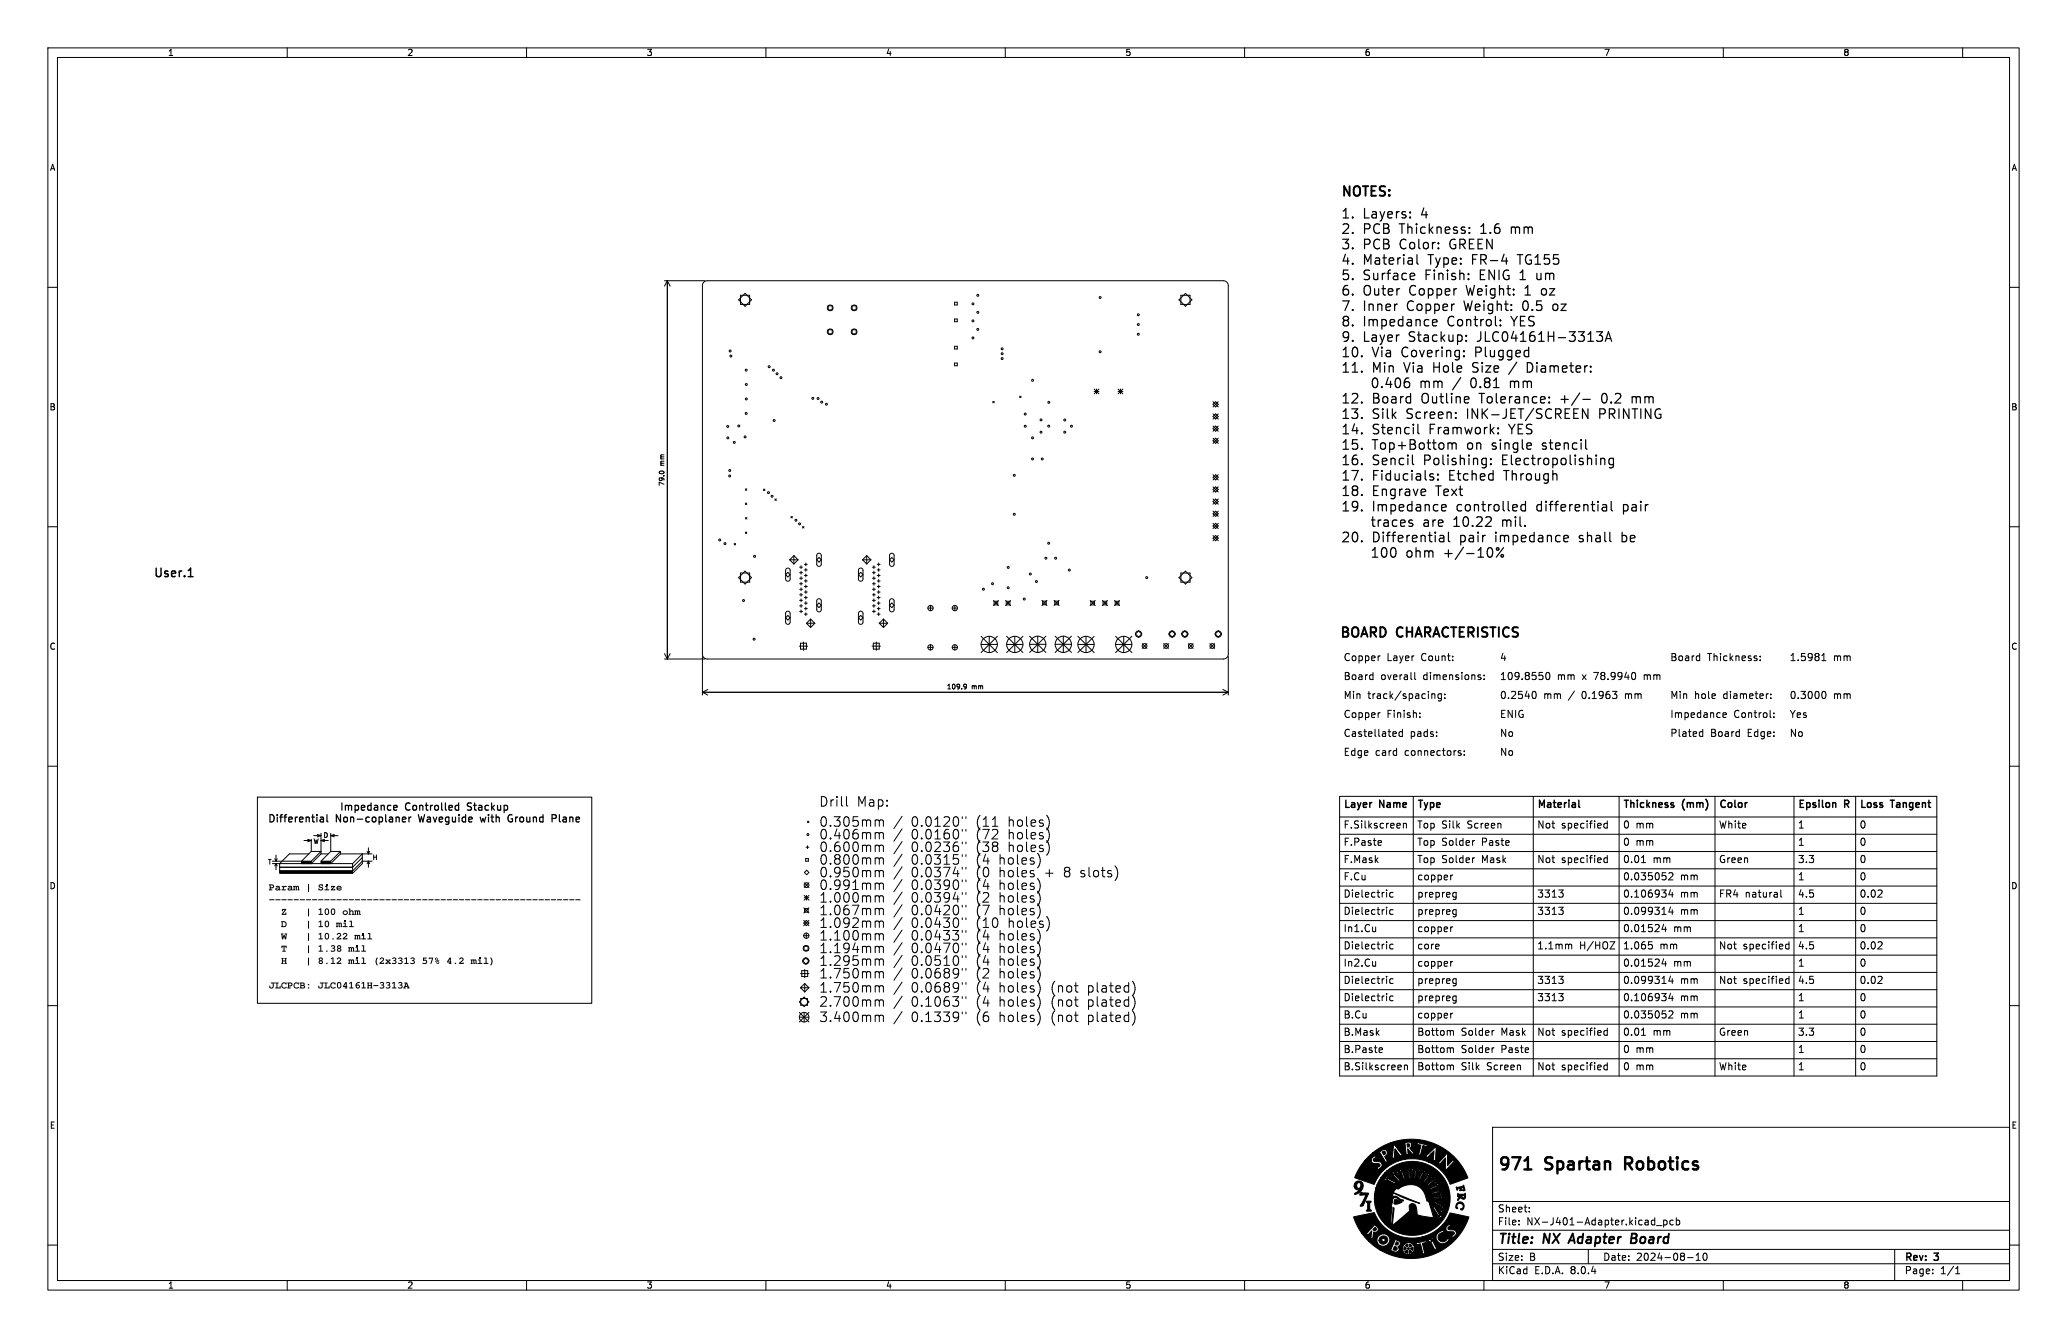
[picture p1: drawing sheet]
<svg xmlns="http://www.w3.org/2000/svg" width="432mm" height="279mm" viewBox="0 0 432 279" stroke-linecap="round" stroke-linejoin="round" font-family="sans-serif">
<defs><g id="words">
<g font-size="3.5">
<text x="312.8" y="245.1">971</text>
<text x="323" y="245.1">Spartan</text>
<text x="340.6" y="245.1">Robotics</text>
</g>
<g font-size="2.8">
<text x="280" y="41.1">NOTES:</text>
<text x="280" y="46.2">1.</text>
<text x="284.8" y="46.2">Layers:</text>
<text x="297.1" y="46.2">4</text>
<text x="280" y="49.4">2.</text>
<text x="280" y="52.6">3.</text>
<text x="284.8" y="49.4">PCB</text>
<text x="284.8" y="52.6">PCB</text>
<text x="292.6" y="49.4">Thickness:</text>
<text x="292.6" y="52.6">Color:</text>
<text x="303.4" y="52.6">GREEN</text>
<text x="309.8" y="49.4">1.6</text>
<text x="316.5" y="49.4">mm</text>
<text x="280" y="55.8">4.</text>
<text x="280" y="59.1">5.</text>
<text x="284.8" y="55.8">Material</text>
<text x="284.8" y="59.1">Surface</text>
<text x="298" y="59.1">Finish:</text>
<text x="298.6" y="55.8">Type:</text>
<text x="308" y="55.8">FR-4</text>
<text x="309.7" y="59.1">ENIG 1</text>
<text x="318" y="55.8">TG155</text>
<text x="322.2" y="59.1">um</text>
<text x="280" y="62.3">6.</text>
<text x="280" y="65.5">7.</text>
<text x="284.8" y="62.3">Outer</text>
<text x="284.8" y="65.5">Inner</text>
<text x="294.2" y="65.5">Copper</text>
<text x="294.6" y="62.3">Copper</text>
<text x="306.4" y="65.5">Weight:</text>
<text x="306.9" y="62.3">Weight:</text>
<text x="319" y="65.5">0.5</text>
<text x="319.4" y="62.3">1</text>
<text x="323.2" y="62.3">oz</text>
<text x="325.6" y="65.5">oz</text>
<text x="280" y="68.7">8.</text>
<text x="280" y="71.9">9.</text>
<text x="284.8" y="68.7">Impedance</text>
<text x="284.8" y="71.9">Layer</text>
<text x="294.5" y="71.9">Stackup:</text>
<text x="302.6" y="68.7">Control:</text>
<text x="309.2" y="71.9">JLC04161H-3313A</text>
<text x="316.3" y="68.7">YES</text>
<text x="280" y="75.2">10.</text>
<text x="286.7" y="75.2">Via</text>
<text x="293" y="75.2">Covering:</text>
<text x="308.7" y="75.2">Plugged</text>
<text x="280" y="78.4">11.</text>
<text x="286.7" y="78.4">Min</text>
<text x="287.5" y="81.6">0.406</text>
<text x="293.6" y="78.4">Via</text>
<text x="298" y="81.6">mm</text>
<text x="299.9" y="78.4">Hole</text>
<text x="308.5" y="78.4">Size</text>
<text x="309.2" y="81.6">0.81</text>
<text x="317.7" y="81.6">mm</text>
<text x="320.5" y="78.4">Diameter:</text>
<text x="280" y="84.8">12.</text>
<text x="280" y="88">13.</text>
<text x="286.7" y="84.8">Board</text>
<text x="286.7" y="88">Silk</text>
<text x="294.1" y="88">Screen:</text>
<text x="297.2" y="84.8">Outline</text>
<text x="307" y="88">INK-JET/SCREEN</text>
<text x="309.7" y="84.8">Tolerance:</text>
<text x="326.9" y="84.8">+/-</text>
<text x="335" y="88">PRINTING</text>
<text x="335.8" y="84.8">0.2</text>
<text x="342.4" y="84.8">mm</text>
<text x="280" y="91.3">14.</text>
<text x="280" y="94.5">15.</text>
<text x="286.7" y="91.3">Stencil</text>
<text x="286.7" y="94.5">Top+Bottom</text>
<text x="298.8" y="91.3">Framwork:</text>
<text x="306.7" y="94.5">on</text>
<text x="312.2" y="94.5">single</text>
<text x="315.8" y="91.3">YES</text>
<text x="323.1" y="94.5">stencil</text>
<text x="280" y="97.7">16.</text>
<text x="280" y="100.9">17.</text>
<text x="286.7" y="97.7">Sencil</text>
<text x="286.7" y="100.9">Fiducials:</text>
<text x="297.7" y="97.7">Polishing:</text>
<text x="302.9" y="100.9">Etched</text>
<text x="314.3" y="97.7">Electropolishing</text>
<text x="314.8" y="100.9">Through</text>
<text x="280" y="104.1">18.</text>
<text x="280" y="107.4">19.</text>
<text x="286.7" y="104.1">Engrave</text>
<text x="286.7" y="107.4">Impedance</text>
<text x="300.3" y="104.1">Text</text>
<text x="304.5" y="107.4">controlled</text>
<text x="321.6" y="107.4">differential</text>
<text x="339.9" y="107.4">pair</text>
<text x="280" y="113.8">20.</text>
<text x="286.7" y="113.8">Differential</text>
<text x="287.5" y="110.6">traces</text>
<text x="298.6" y="110.6">are</text>
<text x="305.2" y="113.8">pair</text>
<text x="305.3" y="110.6">10.22</text>
<text x="312.9" y="113.8">impedance</text>
<text x="315.7" y="110.6">mil.</text>
<text x="330.8" y="113.8">shall</text>
<text x="340" y="113.8">be</text>
<text x="287.5" y="117">100</text>
<text x="295.1" y="117">ohm</text>
<text x="303.3" y="117">+/-10%</text>
<text x="279.8" y="134.1">BOARD</text>
<text x="291.9" y="134.1">CHARACTERISTICS</text>
<text x="312.8" y="260.3">Title:</text>
<text x="322.5" y="260.3">NX</text>
<text x="328.8" y="260.3">Adapter</text>
<text x="342.3" y="260.3">Board</text>
</g>
<text font-size="2.5" x="32" y="120.7">User.1</text>
<g font-size="2.1">
<text x="280.5" y="142.5">Board</text>
<text x="280.5" y="138.5">Copper</text>
<text x="288.5" y="142.5">overall</text>
<text x="289.8" y="138.5">Layer</text>
<text x="297.1" y="138.5">Count:</text>
<text x="297.6" y="142.5">dimensions:</text>
<text x="313.2" y="138.5">4</text>
<text x="313.2" y="142.5">109.8550</text>
<text x="325.4" y="142.5">mm</text>
<text x="330.8" y="142.5">x</text>
<text x="333.5" y="142.5">78.9940</text>
<text x="344.2" y="142.5">mm</text>
<text x="348.8" y="138.5">Board</text>
<text x="356.7" y="138.5">Thickness:</text>
<text x="373.7" y="138.5">1.5981</text>
<text x="383" y="138.5">mm</text>
<text x="280.5" y="146.4">Min</text>
<text x="285.8" y="146.4">track/spacing:</text>
<text x="313.2" y="146.4">0.2540</text>
<text x="322.5" y="146.4">mm</text>
<text x="327.9" y="146.4">/</text>
<text x="331" y="146.4">0.1963</text>
<text x="340.3" y="146.4">mm</text>
<text x="348.8" y="146.4">Min</text>
<text x="354" y="146.4">hole</text>
<text x="360.2" y="146.4">diameter:</text>
<text x="373.7" y="146.4">0.3000</text>
<text x="383" y="146.4">mm</text>
<text x="280.5" y="154.3">Castellated</text>
<text x="280.5" y="150.4">Copper</text>
<text x="289.8" y="150.4">Finish:</text>
<text x="294.6" y="154.3">pads:</text>
<text x="313.2" y="150.4">ENIG</text>
<text x="313.2" y="154.3">No</text>
<text x="348.8" y="150.4">Impedance</text>
<text x="348.8" y="154.3">Plated</text>
<text x="357.4" y="154.3">Board</text>
<text x="362.2" y="150.4">Control:</text>
<text x="365.3" y="154.3">Edge:</text>
<text x="373.7" y="154.3">No</text>
<text x="373.7" y="150.4">Yes</text>
<text x="280.5" y="158.3">Edge</text>
<text x="287.3" y="158.3">card</text>
<text x="293.7" y="158.3">connectors:</text>
<text x="313.2" y="158.3">No</text>
<text x="55.8" y="172.3">Differential</text>
<text x="70.1" y="172.3">Non-coplaner</text>
<text x="70.8" y="169.9">Impedance</text>
<text x="84.6" y="169.9">Controlled</text>
<text x="87.9" y="172.3">Waveguide</text>
<text x="98" y="169.9">Stackup</text>
<text x="101.2" y="172.3">with</text>
<text x="107.4" y="172.3">Ground</text>
<text x="117" y="172.3">Plane</text>
<text x="280.6" y="173.2">F.Silkscreen</text>
<text x="280.6" y="169.4">Layer</text>
<text x="288.3" y="169.4">Name</text>
<text x="296" y="169.4">Type</text>
<text x="296" y="173.2">Top Silk</text>
<text x="306.3" y="173.2">Screen</text>
<text x="321.1" y="173.2">Not</text>
<text x="321.1" y="169.4">Material</text>
<text x="326" y="173.2">specified</text>
<text x="339" y="169.4">Thickness</text>
<text x="339" y="173.2">0 mm</text>
<text x="351.5" y="169.4">(mm)</text>
<text x="359" y="169.4">Color</text>
<text x="359" y="173.2">White</text>
<text x="375.5" y="173.2">1</text>
<text x="375.5" y="169.4">Epsilon</text>
<text x="385.4" y="169.4">R</text>
<text x="388.4" y="169.4">Loss</text>
<text x="388.4" y="173.2">0</text>
<text x="395.1" y="169.4">Tangent</text>
<text x="280.6" y="176.8">F.Paste</text>
<text x="296" y="176.8">Top Solder</text>
<text x="309.3" y="176.8">Paste</text>
<text x="339" y="176.8">0 mm</text>
<text x="375.5" y="176.8">1</text>
<text x="388.4" y="176.8">0</text>
<text x="280.6" y="180.4">F.Mask</text>
<text x="280.6" y="184">F.Cu</text>
<text x="296" y="180.4">Top Solder</text>
<text x="296" y="184">copper</text>
<text x="309.3" y="180.4">Mask</text>
<text x="321.1" y="180.4">Not</text>
<text x="326" y="180.4">specified</text>
<text x="339" y="184">0.035052</text>
<text x="339" y="180.4">0.01</text>
<text x="345.1" y="180.4">mm</text>
<text x="350.8" y="184">mm</text>
<text x="359" y="180.4">Green</text>
<text x="375.5" y="180.4">3.3</text>
<text x="375.5" y="184">1</text>
<text x="388.4" y="184">0</text>
<text x="388.4" y="180.4">0</text>
<text x="56.1" y="186.5">Param |</text>
<text x="58.7" y="191.7">Z</text>
<text x="63.8" y="191.7">|</text>
<text x="66.4" y="186.5">Size</text>
<text x="66.4" y="191.7">100</text>
<text x="71.5" y="191.7">ohm</text>
<text x="280.6" y="191.2">Dielectric</text>
<text x="280.6" y="187.6">Dielectric</text>
<text x="296" y="187.6">prepreg</text>
<text x="296" y="191.2">prepreg</text>
<text x="321.1" y="191.2">3313</text>
<text x="321.1" y="187.6">3313</text>
<text x="339" y="191.2">0.099314</text>
<text x="339" y="187.6">0.106934</text>
<text x="350.8" y="191.2">mm</text>
<text x="350.8" y="187.6">mm</text>
<text x="359" y="187.6">FR4 natural</text>
<text x="375.5" y="191.2">1</text>
<text x="375.5" y="187.6">4.5</text>
<text x="388.4" y="191.2">0</text>
<text x="388.4" y="187.6">0.02</text>
<text x="58.7" y="194.2">D</text>
<text x="58.7" y="196.8">W</text>
<text x="63.8" y="194.2">|</text>
<text x="63.8" y="196.8">|</text>
<text x="66.4" y="194.2">10 mil</text>
<text x="66.4" y="196.8">10.22</text>
<text x="74" y="196.8">mil</text>
<text x="280.6" y="194.8">In1.Cu</text>
<text x="296" y="194.8">copper</text>
<text x="339" y="194.8">0.01524</text>
<text x="349.4" y="194.8">mm</text>
<text x="375.5" y="194.8">1</text>
<text x="388.4" y="194.8">0</text>
<text x="58.7" y="199.3">T</text>
<text x="58.7" y="201.9">H</text>
<text x="63.8" y="199.3">|</text>
<text x="63.8" y="201.9">|</text>
<text x="66.4" y="199.3">1.38</text>
<text x="66.4" y="201.9">8.12</text>
<text x="72.8" y="199.3">mil</text>
<text x="72.8" y="201.9">mil</text>
<text x="77.9" y="201.9">(2x3313</text>
<text x="88.1" y="201.9">57% 4.2</text>
<text x="98.3" y="201.9">mil)</text>
<text x="280.6" y="202">In2.Cu</text>
<text x="280.6" y="198.4">Dielectric</text>
<text x="296" y="198.4">core</text>
<text x="296" y="202">copper</text>
<text x="321.1" y="198.4">1.1mm</text>
<text x="329.8" y="198.4">H/HOZ</text>
<text x="339" y="198.4">1.065</text>
<text x="339" y="202">0.01524</text>
<text x="346.6" y="198.4">mm</text>
<text x="349.4" y="202">mm</text>
<text x="359" y="198.4">Not</text>
<text x="363.9" y="198.4">specified</text>
<text x="375.5" y="202">1</text>
<text x="375.5" y="198.4">4.5</text>
<text x="388.4" y="202">0</text>
<text x="388.4" y="198.4">0.02</text>
<text x="56.1" y="207">JLCPCB: JLC04161H-3313A</text>
<text x="280.6" y="209.2">Dielectric</text>
<text x="280.6" y="205.6">Dielectric</text>
<text x="296" y="209.2">prepreg</text>
<text x="296" y="205.6">prepreg</text>
<text x="321.1" y="205.6">3313</text>
<text x="321.1" y="209.2">3313</text>
<text x="339" y="209.2">0.106934</text>
<text x="339" y="205.6">0.099314</text>
<text x="350.8" y="209.2">mm</text>
<text x="350.8" y="205.6">mm</text>
<text x="359" y="205.6">Not</text>
<text x="363.9" y="205.6">specified</text>
<text x="375.5" y="209.2">1</text>
<text x="375.5" y="205.6">4.5</text>
<text x="388.4" y="205.6">0.02</text>
<text x="388.4" y="209.2">0</text>
<text x="280.6" y="212.8">B.Cu</text>
<text x="296" y="212.8">copper</text>
<text x="339" y="212.8">0.035052</text>
<text x="350.8" y="212.8">mm</text>
<text x="375.5" y="212.8">1</text>
<text x="388.4" y="212.8">0</text>
<text x="280.6" y="220">B.Paste</text>
<text x="280.6" y="216.4">B.Mask</text>
<text x="296" y="220">Bottom</text>
<text x="296" y="216.4">Bottom</text>
<text x="305.1" y="220">Solder</text>
<text x="305.1" y="216.4">Solder</text>
<text x="313.3" y="220">Paste</text>
<text x="313.3" y="216.4">Mask</text>
<text x="321.1" y="216.4">Not</text>
<text x="326" y="216.4">specified</text>
<text x="339" y="216.4">0.01</text>
<text x="339" y="220">0 mm</text>
<text x="345.1" y="216.4">mm</text>
<text x="359" y="216.4">Green</text>
<text x="375.5" y="220">1</text>
<text x="375.5" y="216.4">3.3</text>
<text x="388.4" y="220">0</text>
<text x="388.4" y="216.4">0</text>
<text x="280.6" y="223.6">B.Silkscreen</text>
<text x="296" y="223.6">Bottom</text>
<text x="305.1" y="223.6">Silk</text>
<text x="310.3" y="223.6">Screen</text>
<text x="321.1" y="223.6">Not</text>
<text x="326" y="223.6">specified</text>
<text x="339" y="223.6">0 mm</text>
<text x="359" y="223.6">White</text>
<text x="375.5" y="223.6">1</text>
<text x="388.4" y="223.6">0</text>
<text x="312.8" y="256.1">File:</text>
<text x="312.8" y="253.4">Sheet:</text>
<text x="318.9" y="256.1">NX-J401-Adapter.kicad_pcb</text>
<text x="312.8" y="263.5">Size:</text>
<text x="319.5" y="263.5">B</text>
<text x="334.8" y="263.5">Date:</text>
<text x="341.8" y="263.5">2024-08-10</text>
<text x="397.8" y="263.7">Rev:</text>
<text x="404.2" y="263.7">3</text>
<text x="312.8" y="266.3">KiCad</text>
<text x="320.5" y="266.3">E.D.A.</text>
<text x="328.1" y="266.3">8.0.4</text>
<text x="397.8" y="266.3">Page:</text>
<text x="405.3" y="266.3">1/1</text>
</g>
<g font-size="1.8">
<text x="35" y="11.9">1</text>
<text x="85" y="11.9">2</text>
<text x="135" y="11.9">3</text>
<text x="185" y="11.9">4</text>
<text x="235" y="11.9">5</text>
<text x="285" y="11.9">6</text>
<text x="335" y="11.9">7</text>
<text x="385" y="11.9">8</text>
<text x="10.3" y="35.9">A</text>
<text x="420.1" y="35.9">A</text>
<text x="10.3" y="85.9">B</text>
<text x="420.1" y="85.9">B</text>
<text x="10.3" y="135.9">C</text>
<text x="420.1" y="135.9">C</text>
<text x="10.3" y="185.9">D</text>
<text x="420.1" y="185.9">D</text>
<text x="10.3" y="235.9">E</text>
<text x="420.1" y="235.9">E</text>
<text x="35" y="269.3">1</text>
<text x="85" y="269.3">2</text>
<text x="135" y="269.3">3</text>
<text x="185" y="269.3">4</text>
<text x="235" y="269.3">5</text>
<text x="285" y="269.3">6</text>
<text x="335" y="269.3">7</text>
<text x="385" y="269.3">8</text>
</g>
<g font-size="1.4">
<text x="139" y="101.6" transform="rotate(-90 139 101.6)">79.0</text>
<text x="139" y="97.3" transform="rotate(-90 139 97.3)">mm</text>
<text x="197.7" y="144.1">109.9</text>
<text x="203" y="144.1">mm</text>
<text x="65.3" y="176.3">W</text>
<text x="67.4" y="175">D</text>
<text x="77.7" y="179.8">H</text>
<text x="55.9" y="180.6">T</text>
</g>
</g></defs>
<g fill="none" stroke="#000" stroke-width=".21">
<path d="M10 10h411.8v259.4h-411.8zM12 12h407.8v255.4h-407.8zM60 10v2M110 10v2M160 10v2M210 10v2M260 10v2M310 10v2M360 10v2M410 10v2M10 60h2M138.8 58.6h8.5"/>
<path d="M139.4 58.6v79M139.4 58.6l.6 1.1M139.4 58.6l-.6 1.1M147 58.9l.8-.3h107.8a1.02 1.02 0 0 1 1 1v77a1.02 1.02 0 0 1-1 1h-107.8a1.02 1.02 0 0 1-1.1-1v-77zM419.8 60h2M154.3 62.6l1.3-1.3 1.4 1.3-1.4 1.4zM154.7 61.7h1.9v1.9h-1.9zM173 68.9h.9v.8h-.9zM173 63.9h.9v.8h-.9zM178 68.9h.9v.8h-.9zM178 63.9h.9v.8h-.9zM199.4 63.1h.6v.6h-.6z"/>
<path d="M199.4 66.6h.6v.6h-.6zM199.4 72.3h.6v.6h-.6zM199.4 75.8h.6v.6h-.6zM246.7 61.7h1.9v1.9h-1.9zM247.6 61.3l1.4 1.3-1.4 1.4-1.3-1.4zM137.8 98.5l.3-.1 .6 .1M207.4 83.8l.3 .3M207.7 83.8l-.3 .3M213 82.7l.3 .3M213.3 82.7l-.3 .3M228.6 81.7h1M228.6 81.2l1 1"/>
<path d="M229.1 81.2v1M229.6 81.2l-1 1M233.6 81.7h1M233.6 81.2l1 1M234.1 81.2v1M234.6 81.2l-1 1M253.4 99.7l.5-.6 .6 .6-.6 .5zM253.4 87l.5-.6 .6 .6-.6 .5zM253.4 86.4l1.1 1.1M253.4 99.1l1.1 1.1M253.4 91.5l1.1 1.1M253.4 84.4l.5-.5 .6 .5-.6 .6z"/>
<path d="M253.4 89l1.1 1.1M253.4 83.9l1.1 1.1M253.9 91.5l.6 .5-.6 .6-.5-.6zM253.9 89l.6 .5-.6 .6-.5-.6zM254.5 86.4l-1.1 1.1M254.5 89l-1.1 1.1M254.5 91.5l-1.1 1.1M254.5 99.1l-1.1 1.1M254.5 83.9l-1.1 1.1M10 110h2M153.4 113.5l.3 .3M153.7 113.5l-.3 .3"/>
<path d="M154.7 119.7h1.9v1.9h-1.9zM155.6 119.3l1.4 1.3-1.4 1.4-1.3-1.4zM155.7 102.1l.3 .3M155.7 111.1l.3 .3M155.7 105.1l.3 .3M155.7 108.1l.3 .3M156 111.1l-.3 .3M156 105.1l-.3 .3M156 102.1l-.3 .3M156 108.1l-.3 .3M159.5 102.1l.3 .3M159.8 102.1l-.3 .3"/>
<path d="M161.9 104.2l.3 .3M162.2 104.2l-.3 .3M164.1 120l.5-.5 .5 .5-.5 .5zM164.3 118.8l.5-.1 .3 .3v2l-.4 .4-.4-.1-.2-.3v-1.9zM165 116.9h1.7M165 116.9l.8 .9M165.2 107.8l.3 .4M165.5 107.8l-.3 .4M165.8 116v1.8M165.8 116l.9 .9M165.8 116l-.8 .9M166.7 116.9l-.9 .9"/>
<path d="M167 118.4h.6M167 119.6h.6M167.3 118.1v.6M167.3 119.3v.6M167.6 110l.3 .3M167.9 110l-.3 .3M168 117.9h.6M168 119h.6M168.3 117.6v.6M168.3 118.7v.6M168.3 119.9v.6M170.8 115.7l.4-.2 .4 .4v2l-.4 .4-.4-.1-.2-.3v-1.9z"/>
<path d="M171.1 116.4l.5 .5-.5 .5-.5-.5zM179.5 118.8l.5-.1 .3 .3v2l-.4 .4-.4-.1-.2-.3v-1.9zM179.8 119.5l.5 .5-.5 .5-.5-.5zM180.2 116.9h1.7M180.2 116.9l.9 .9M181.1 116l-.9 .9M181.1 116v1.8M181.1 116l.8 .9M181.9 116.9l-.8 .9M182.3 118.4h.6M182.3 119.6h.6M182.6 118.1v.6"/>
<path d="M182.6 119.3v.6M183.3 117.9h.6M183.3 119h.6M183.6 117.6v.6M183.6 118.7v.6M183.6 119.9v.6M185.8 116.9l.5-.5 .5 .5-.5 .5zM186 115.7l.4-.2 .4 .4v2l-.4 .4-.4-.1-.2-.3v-1.9zM246.7 119.7h1.9v1.9h-1.9zM247.6 119.3l1.4 1.3-1.4 1.4-1.3-1.4zM253.4 106.7l1.1 1.1M253.4 112.4l.5-.6 .6 .6-.6 .5z"/>
<path d="M253.4 111.8l1.1 1.1M253.4 109.8l.5-.5 .6 .5-.6 .6zM253.4 109.3l1.1 1.1M253.4 104.2l1.1 1.1M253.4 101.7l1.1 1.1M253.9 106.7l.6 .6-.6 .5-.5-.5zM253.9 101.7l.6 .5-.6 .6-.5-.6zM253.9 104.2l.6 .5-.6 .6-.5-.6zM254.5 111.8l-1.1 1.1M254.5 101.7l-1.1 1.1M254.5 104.2l-1.1 1.1M254.5 109.3l-1.1 1.1"/>
<path d="M254.5 106.7l-1.1 1.1M419.8 110h2M138.8 137.6h8.5M138.8 136.5l.6 1.1M140 136.5l-.6 1.1M146.7 137.1v8M164.1 129l.5-.5 .5 .5-.5 .5zM164.3 127.8l.5-.1 .3 .3v2l-.4 .4-.4-.1-.2-.3v-1.9zM167 134.9h1.7M167 125.4h.6M167 124.2h.6M167 120.7h.6"/>
<path d="M167 127.7h.6M167 123.1h.6M167 126.5h.6M167 121.9h.6M167.2 134.3h1.3v1.2h-1.3zM167.3 120.4v.6M167.3 121.6v.6M167.3 122.8v.6M167.3 123.9v.6M167.3 125.1v.6M167.3 126.2v.6M167.3 127.4v.6"/>
<path d="M167.8 134.1v1.7M168 120.2h.6M168 124.8h.6M168 122.5h.6M168 127.1h.6M168 123.6h.6M168 125.9h.6M168 128.2h.6M168 121.3h.6M168.3 121v.6M168.3 122.2v.6M168.3 123.3v.6"/>
<path d="M168.3 124.5v.6M168.3 125.6v.6M168.3 126.8v.6M168.3 127.9v.6M168.5 130.1h1.7M168.5 130.1l.8 .9M169.3 129.3l.9 .8M169.3 129.3l-.8 .8M169.3 129.3v1.7M170.2 130.1l-.9 .9M170.6 126.4l.5-.5 .5 .5-.5 .5zM170.8 125.2l.4-.2 .4 .4v2l-.4 .4-.4-.1-.2-.3v-1.9z"/>
<path d="M179.5 127.8l.5-.1 .3 .3v2l-.4 .4-.4-.1-.2-.3v-1.9zM179.8 128.5l.5 .5-.5 .5-.5-.5zM182.2 134.9h1.7M182.3 125.4h.6M182.3 124.2h.6M182.3 120.7h.6M182.3 127.7h.6M182.3 123.1h.6M182.3 126.5h.6M182.3 121.9h.6M182.4 134.3h1.3v1.2h-1.3zM182.6 120.4v.6"/>
<path d="M182.6 121.6v.6M182.6 122.8v.6M182.6 123.9v.6M182.6 125.1v.6M182.6 126.2v.6M182.6 127.4v.6M183.1 134.1v1.7M183.3 120.2h.6M183.3 124.8h.6M183.3 122.5h.6M183.3 127.1h.6M183.3 123.6h.6"/>
<path d="M183.3 125.9h.6M183.3 128.2h.6M183.3 121.3h.6M183.6 121v.6M183.6 122.2v.6M183.6 123.3v.6M183.6 124.5v.6M183.6 125.6v.6M183.6 126.8v.6M183.6 127.9v.6M183.7 130.1l.9 .9M183.7 130.1h1.7"/>
<path d="M184.6 129.3v1.7M184.6 129.3l-.9 .8M184.6 129.3l.8 .8M185.4 130.1l-.8 .9M185.8 126.4l.5-.5 .5 .5-.5 .5zM186 125.2l.4-.2 .4 .4v2l-.4 .4-.4-.1-.2-.3v-1.9zM193.8 135.2h1.1M193.8 127h1.1M194.4 126.4v1.1M194.4 134.6v1.1M198.9 135.2h1.1M198.9 127h1.1"/>
<path d="M199.5 126.4v1.1M199.5 134.6v1.1M205 134.6h3.4M205 132.9l3.4 3.4M206.7 132.9v3.4M207.5 125.4l1.1 1.1M207.7 125.6h.7v.7h-.7zM208.4 132.9l-3.4 3.4M208.6 125.4l-1.1 1.1M210.1 125.4l1 1.1M210.2 125.6h.8v.7h-.8zM210.3 134.6h3.4"/>
<path d="M210.3 132.9l3.4 3.4M211.1 125.4l-1 1.1M212 132.9v3.4M213.7 132.9l-3.4 3.4M215.1 134.5h3.4M215.1 132.8l3.4 3.4M216.8 132.8v3.4M217.7 125.4l1 1M217.8 125.5h.8v.8h-.8zM218.5 132.8l-3.4 3.4M218.7 125.4l-1 1M220.2 125.4l1.1 1"/>
<path d="M220.3 125.5h.8v.8h-.8zM220.4 134.5h3.4M220.4 132.8l3.4 3.4M221.3 125.4l-1.1 1M222.1 132.8v3.4M223.8 132.8l-3.4 3.4M225.2 134.6h3.4M225.2 132.9l3.4 3.4M226.9 132.9v3.4M227.7 125.4l1.1 1.1M227.9 125.6h.7v.7h-.7zM228.6 132.9l-3.4 3.4"/>
<path d="M228.8 125.4l-1.1 1.1M230.3 125.4l1 1.1M230.4 125.6h.8v.7h-.8zM231.3 125.4l-1 1.1M232.8 125.4l1.1 1.1M233 125.6h.7v.7h-.7zM233 134.6h3.4M233 132.9l3.4 3.4M233.9 125.4l-1.1 1.1M234.7 132.9v3.4M236.4 132.9l-3.4 3.4M237.9 131.8l.6 .6-.6 .6-.7-.6z"/>
<path d="M238.6 134.4l1 1M239.6 134.4l-1 1M243.1 134.4l1 1M244.1 134.4l-1 1M244.2 132.4l.7-.6 .6 .6-.6 .6zM246.9 132.4l.6-.6 .7 .6-.7 .6zM248.3 134.4l.9 1M249.2 134.4l-.9 1M252.8 134.4l.9 1M253.7 134.4l-.9 1M254.5 131.8l.7 .6-.7 .6-.6-.6zM256.6 137.1v8"/>
<path d="M288.3 137h-.3M354.9 137h.2M355.1 137.9l-.2 .1M355.1 136.5v1.5M367.7 137.8v.2M367.7 137v.2M380.6 138h.8M380.6 136.9l.4-.4v1.5M10 160h2M146.7 144.6h109.9M146.7 144.6l1.2 .5M147.9 144l-1.2 .6"/>
<path d="M201.5 142.9l.4 .1v.4l-.2 .4-.3 .1M201.9 143.3l-.4 .2M255.5 144l1.1 .6M256.6 144.6l-1.1 .5M286.7 140.9l.1 .1M286.8 140.4v1.5M286.8 141.8l-.1 .1M288.3 148.8l-.3 .1M291.6 152.9l.1 .2-.7 .2M293 152.9l-.5-.1-.2 .3 .1 .6h.6M293 152.3v1.5M295.5 140.4v1.3l.3 .2"/>
<path d="M296.6 149.7v.1M296.6 148.9v.1M299.2 144.9h.5l.1 1M301.1 144.9h-.4l-.3 .3 .1 .6h.6M301.1 144.9v1.2l-.3 .3-.3-.1M301.8 145.7v.2M301.8 144.9v.2M305 157.2l.3 .3-.3 .2M305 156.7l.2 .1M305.9 157.6v.1M305.9 156.8v.2M309.2 141.4l.2 .2-.2 .3"/>
<path d="M309.2 140.9l.1 .1M310 141.8v.1M310 141v.1M320.2 144.5l.2-.1a.8 .8 0 0 1 .5 .7 .8 .8 0 0 1-.5 .8l-.2-.2M323.1 140.5l.2-.1a.8 .8 0 0 1 .5 .8 .8 .8 0 0 1-.5 .7 1 1 0 0 1-.2-1.4zM339.6 144.9v1M339.8 144.9l-.2 .1M341.6 140.7v.9M343.5 140.9v1M343.7 140.9l-.2 .2M355.3 152.8l.4 .1M355.7 152.3v1.5"/>
<path d="M355.7 153.7l-.4 .1M359.9 149.3l.7-.1v-.3l-.5-.1-.2 .2 .1 .8h.6M369.9 145.7v.2M369.9 144.9v.2M370.6 149.7v.1M370.6 148.9v.1M380.7 144.5l.2-.1a.8 .8 0 0 1 .6 .7 .8 .8 0 0 1-.6 .8l-.2-.2M419.8 160h2M53.8 166.5h69.8v43h-69.8zM57.4 179.3l.3 .5M57.7 178.6v1.2M57.9 179.3l-.2 .5"/>
<path d="M63.5 175.5h1.5M64.3 175.3l.7 .2M64.5 178.3h-4l-2.1 2M65 177.8l-2 2h-6.1M65 175.3v2.5M65 177.8h2.1l-2.1 2M65 175.5l-.7 .3M65.5 174.5h1.6M66.3 174.2l.8 .3M67.1 178.3h1.5M67.1 174v4.3M67.1 174.5l-.8 .3"/>
<path d="M67.1 175.5h1.5M67.1 178.3l-2.1 2M67.1 175.5l.7 .3M67.8 175.3l-.7 .2M69.1 174.5h1.5M69.1 177.8h2M69.1 174.5l.7 .3M69.1 174v3.8M69.1 177.8l-2 2M69.8 174.2l-.7 .3M71.1 178.3h6.6M71.1 177.8l-2 2"/>
<path d="M71.1 177.8v.5M71.1 178.3l-2 2M75.7 179.1l-2 2M76.7 177.8l.3 .5M77 179.8l.2 .5M77 177v1.3M77 179.8v1.3M77 179.8l-.3 .5M77.2 177.8l-.2 .5M77.7 179.8h-2l-2 2.1M168.3 179.3h.6v.5h-.6zM168.4 176.9h.6"/>
<path d="M168.7 171.5l.3 .3M168.7 176.6v.6M169 171.5l-.3 .3M171.6 166.3a1.01 1.01 0 0 1 1.1 1 1.01 1.01 0 0 1-1.1 1zM171.7 178.7l.5-.2a1.25 1.25 0 0 1 0 2l-.5-.2a1.68 1.68 0 0 1 0-1.6zM171.7 173.4l.5-.2a1.25 1.25 0 0 1 0 2l-.5-.2a1.68 1.68 0 0 1 0-1.6zM171.7 170.7l.5-.2a1.25 1.25 0 0 1 0 2l-.5-.1a1.68 1.68 0 0 1 0-1.7zM171.7 176l.5-.2a1.25 1.25 0 0 1 0 2l-.5-.2a1.68 1.68 0 0 1 0-1.6zM173.5 172.4v.1M173.5 175v.2M173.5 177.6v.2M173.6 167v1.3"/>
<path d="M174.2 167l-.4 .1-.2 .3M174.3 170.5h1.2l-.7 .8a.54 .54 0 0 1 .7 .4v.5l-.2 .3h-.8l-.2-.1M174.7 179.3l-.3 .4v.6l.3 .2 .6-.1 .2-.3v-.4l-.4-.4M174.7 179.3l-.3-.4 .3-.4 .6 .1 .2 .2-.4 .5M174.7 179.3h.4M174.8 166.3v.2M174.8 167v1.3M174.8 173.1l-.4 1.4h1.2M175.3 175.8a.79 .79 0 0 0-.9 .9v.7l.1 .3 .6 .1 .3-.2 .1-.6-.2-.3-.6-.1-.3 .4M175.3 173.9v1.3M175.8 166.3v1.8l.3 .2M176.4 178.7l.5-.2a1.25 1.25 0 0 1 0 2l-.5-.2a1.68 1.68 0 0 1 0-1.6z"/>
<path d="M176.4 173.4l.5-.2a1.25 1.25 0 0 1 0 2l-.5-.2a1.68 1.68 0 0 1 0-1.6zM176.4 170.7l.5-.2a1.25 1.25 0 0 1 0 2l-.5-.1a1.68 1.68 0 0 1 0-1.7zM176.4 176l.5-.2a1.25 1.25 0 0 1 0 2l-.5-.2a1.68 1.68 0 0 1 0-1.6zM176.8 166.3v1.8l.3 .2M178.4 178.7l.4-.2a1.25 1.25 0 0 1 0 2l-.4-.2a1.68 1.68 0 0 1 0-1.6zM178.4 176l.4-.2a1.25 1.25 0 0 1 0 2l-.4-.2a1.68 1.68 0 0 1 0-1.6zM179.1 173.2a.79 .79 0 0 0-.9 .8v.8l.2 .3 .5 .1 .3-.2 .1-.7-.2-.3-.6-.1-.3 .4M179.2 170.5h-.9l-.1 1 .2-.2 .7 .1 .2 .3-.1 .7-.3 .1h-.5l-.2-.1M179.4 168.3v-2l.7 1.5 .6-1.5v2M180.2 174a.5 .5 0 0 1 .8 .1M180.2 171.2v1.3M180.2 173.9v1.3"/>
<path d="M180.2 176.5v1.3M180.2 179.1v1.4M180.2 176.7a.5 .5 0 0 1 .8 .1M180.2 171.4a.5 .5 0 0 1 .8 .1M180.2 179.3a.5 .5 0 0 1 .8 .1M181 179.4l.3-.3 .5 .1 .1 1.3M181 171.5l.3-.3 .5 .1 .1 1.2M181 174.1l.3-.2h.5l.1 1.3M181 176.8l.3-.3 .5 .1 .1 1.2M181 171.5v1M181 174.1v1.1M181 176.8v1"/>
<path d="M181 179.4v1.1M181.7 167.1h.7l.1 1.2M182.5 167.5l-.6 .1a.39 .39 0 0 0-.3 .4 .39 .39 0 0 0 .3 .3h.6M182.8 179.3a.5 .5 0 0 1 .9 .1M182.8 171.4a.5 .5 0 0 1 .9 .1M182.8 174a.5 .5 0 0 1 .9 .1M182.8 176.7a.5 .5 0 0 1 .9 .1M182.8 171.2v1.3M182.8 173.9v1.3M182.8 176.5v1.3M182.8 179.1v1.4M183.5 167.1l.6-.1 .3 .4v.6l-.1 .3h-.8"/>
<path d="M183.5 167v2M183.7 171.5l.3-.3 .4 .1 .1 1.2M183.7 174.1l.3-.2h.4l.1 1.3M183.7 176.8l.3-.3 .4 .1 .1 1.2M183.7 179.4l.3-.3 .4 .1 .1 1.3M183.7 171.5v1M183.7 174.1v1.1M183.7 176.8v1M183.7 179.4v1.1M185.3 167.1v.2M185.3 168.2v.1M188.4 170.5l-1.7 2.5"/>
<path d="M188.4 175.7l-1.7 2.6M188.4 173.1l-1.7 2.6M188.4 178.4l-1.7 2.5M190.7 176l.5-.2a1.25 1.25 0 0 1 0 2l-.5-.2a1.68 1.68 0 0 1 0-1.6zM190.7 178.7l.5-.2a1.25 1.25 0 0 1 0 2l-.5-.2a1.68 1.68 0 0 1 0-1.6zM190.7 173.4l.5-.2a1.25 1.25 0 0 1 0 2l-.5-.2a1.68 1.68 0 0 1 0-1.6zM190.7 170.7l.5-.2a1.25 1.25 0 0 1 0 2l-.5-.1a1.68 1.68 0 0 1 0-1.7zM192.5 175v.2M192.5 172.4v.1M192.5 177.6v.2M193.6 178.7l.5-.2a1.25 1.25 0 0 1 0 2l-.5-.2a1.68 1.68 0 0 1 0-1.6zM193.6 173.4l.5-.2a1.25 1.25 0 0 1 0 2l-.5-.2a1.68 1.68 0 0 1 0-1.6z"/>
<path d="M193.6 170.7l.5-.2a1.25 1.25 0 0 1 0 2l-.5-.1a1.68 1.68 0 0 1 0-1.7zM193.6 176l.5-.2a1.25 1.25 0 0 1 0 2l-.5-.2a1.68 1.68 0 0 1 0-1.6zM195.2 178.5h1.2l-.6 .7a.54 .54 0 0 1 .6 .4v.5l-.1 .3-.8 .1-.3-.2M195.3 175.2h1.1M195.3 176l.3-.2 .7 .1a.54 .54 0 0 1 .1 .8l-1.2 1.1h1.2M195.3 172.5h1.1M195.3 171.1l.6-.6v2M195.3 173.8l.6-.6v2M197.1 175.8h1.3l-.7 .8a.54 .54 0 0 1 .7 .4v.4l-.2 .3-.8 .1-.3-.2M197.2 170.7l.3-.2 .7 .1a.54 .54 0 0 1 .1 .8l-1.2 1.1h1.3M197.2 179l.6-.5v2M198.2 173.2a.79 .79 0 0 0-1 .8v.8l.2 .3 .6 .1 .3-.2 .1-.7-.2-.3-.6-.1-.4 .4"/>
<path d="M199.4 173.3l.4-.1a1.25 1.25 0 0 1 0 2h-.2a1.33 1.33 0 0 1-.2-1.9zM199.4 170.6l.4-.1a1.25 1.25 0 0 1 0 2h-.2a1.33 1.33 0 0 1-.2-1.9zM200.1 175.8a.79 .79 0 0 0-1 .9v.7l.2 .3 .6 .1 .3-.2 .1-.6-.2-.3-.6-.1-.4 .4M200.2 178.5h-1l-.1 .9 .3-.2 .7 .1 .2 .3-.1 .7-.3 .2h-.5l-.3-.2M201 170.5v.4M201 173.2v.4M201 175.8v.4M201 178.5v.3M201.8 170.5v.4M201.8 173.2v.4M201.8 175.8v.4M201.8 178.5v.3"/>
<path d="M204.7 170.3a2.29 2.29 0 0 0 0 3M204.7 178.2a2.29 2.29 0 0 0 0 3M204.7 172.9a2.29 2.29 0 0 0 0 3M204.7 175.5a2.29 2.29 0 0 0 0 3.1M205.3 175.8h1.2l-.6 .8a.54 .54 0 0 1 .6 .4v.4l-.1 .3-.8 .1-.3-.2M205.3 173.2h1.3l-.8 2M205.4 172.5h1.1M205.4 171.1l.6-.6v2M205.9 178.4l-.5 1.4h1.2M206.4 179.1v1.4M207.3 173.4l.3-.2 .7 .1a.54 .54 0 0 1 .1 .7l-1.2 1.2h1.2M207.3 172.5h1.1"/>
<path d="M207.3 171.1l.6-.6v2M207.7 176.7l-.4-.4 .4-.5h.4l.3 .4-.3 .5M207.7 176.7l-.4 .4v.3l.4 .4h.4l.3-.4v-.3l-.3-.4M207.7 176.7h.4M208.9 179.3a.5 .5 0 0 1 .9 .1v1.1M208.9 178.5v2M210.8 170.5v2M210.8 173.2v2M210.8 175.8v2M210.8 171.4a.5 .5 0 0 1 .9 .1v1M210.8 174a.5 .5 0 0 1 .9 .1v1.1M210.8 176.7a.5 .5 0 0 1 .9 .1v1"/>
<path d="M210.8 179.2a.54 .54 0 0 1 .9 .3v.6a.54 .54 0 0 1-.5 .4 .54 .54 0 0 1-.6-.4v-.6zM212.5 178.5v1.7l.3 .3M212.6 171.4a.54 .54 0 0 1 .6-.2 .54 .54 0 0 1 .4 .4v.6a.54 .54 0 0 1-.5 .4 .54 .54 0 0 1-.6-.4zM212.6 174a.54 .54 0 0 1 .6-.2 .54 .54 0 0 1 .4 .4v.6a.54 .54 0 0 1-.5 .4 .54 .54 0 0 1-.6-.4zM212.6 176.7a.54 .54 0 0 1 .6-.2 .54 .54 0 0 1 .4 .4v.5a.54 .54 0 0 1-.5 .4 .54 .54 0 0 1-.6-.4zM213.5 179.8l.9-.2v-.4l-.6-.1-.3 .3 .1 1h.8M214.4 170.5v1.8l.3 .2M214.4 173.2v1.7l.3 .3M214.4 175.8v1.7l.3 .3M215.4 171.9l1-.2-.1-.4-.6-.1-.3 .3 .1 1h.8M215.4 174.5l1-.2-.1-.4h-.6l-.3 .2 .1 1h.8M215.4 177.2l1-.2-.1-.4-.6-.1-.3 .3 .1 .9h.8"/>
<path d="M216 179.2l-.5-.1-.3 .3 .1 .3 .7 .2v.5h-.8M216.7 178.2a2.29 2.29 0 0 1 0 3M217.9 176.6l-.5-.1-.3 .3 .1 .3 .7 .2v.4h-.8M217.9 173.9h-.5l-.3 .2 .1 .3 .7 .2v.5h-.8M217.9 171.3l-.5-.1-.3 .3 .1 .3 .7 .2v.5h-.8M218.6 175.5a2.29 2.29 0 0 1 0 3.1M218.6 172.9a2.29 2.29 0 0 1 0 3M218.6 170.3a2.29 2.29 0 0 1 0 3M279.8 166.3h124.8v58.4h-124.8zM279.8 170.6h124.8M279.8 177.8h124.8M279.8 174.2h124.8"/>
<path d="M288.4 175.5l.2 .4-.7 .1M288.5 176.5h-.1M293.2 172.1l.2-.2 .3 .1 .1 .9M293.2 171.9v1M295.2 166.3v58.4M308.1 179.1l-.4 .2M308.1 175.5l-.4 .2M313.5 172l.1 .9M315.2 175.6l.1 .3-.7 .1M320.3 166.3v58.4M335.8 179.2l-.5-.1-.2 .3 .1 .7h.6M335.8 171.4v1.5"/>
<path d="M335.8 178.6v1.5M335.8 172l-.5-.1-.2 .3 .1 .6h.6M338.2 166.3v58.4M358.3 166.3v58.4M374.8 166.3v58.4M387.6 166.3v58.4M56.9 180.3h1.5M57.7 180.3l-.3 .5M57.7 180.3l.2 .5M57.7 180.3v1.3M58.4 181.1h15.3v.8h-15.3zM58.4 180.3h15.3v.8h-15.3z"/>
<path d="M73.7 180.3l2-2v2l-2 2.1M167.9 195.4h1.1M167.9 192.2l1.1 1.1M167.9 189.6l1.1 1M168 197.6h.8v.9h-.8zM168 187l1 1M168 187.5h1M168 184.3l1 1M168.1 189.7h.7v.8h-.7zM168.4 194.8v1.1M168.4 192.2l.6 .6-.6 .5-.5-.5zM168.5 187v1"/>
<path d="M168.5 181.7l.5 .5-.5 .5-.5-.5zM169 189.6l-1.1 1M169 192.2l-1.1 1.1M169 184.3l-1 1M169 187l-1 1M171.5 191h1.1M171.5 193.7h1.1M171.5 198.9h1.1M171.5 188.4h1.1M171.5 187l.6-.6v2M171.5 189.6l.6-.6v2M171.5 192.2l.6-.5v2"/>
<path d="M171.5 194.9l.6-.6v2M171.5 197.5l.6-.6v2M171.5 196.3h1.1M171.7 183.9l.5-.2a1.25 1.25 0 0 1 0 2l-.5-.1a1.68 1.68 0 0 1 0-1.7zM171.7 181.3l.5-.2a1.25 1.25 0 0 1 0 2l-.5-.2a1.68 1.68 0 0 1 0-1.6zM173.5 180.3v.2M173.5 198.8v.1M173.5 182.9v.2M173.5 185.6v.1M173.5 188.2v.2M173.5 190.8v.2M173.5 193.5v.2"/>
<path d="M173.5 196.1v.2M174.4 199.8l.2-.2 .7 .1a.54 .54 0 0 1 .1 .7l-1.1 1.2h1.2M174.4 198.9h1.1M174.4 194.9l.5-.6v2M174.4 197.5l.5-.6v2M174.4 196.3h1.1M174.5 189.2l.5-.2a1.25 1.25 0 0 1 0 2l-.5-.2a1.68 1.68 0 0 1 0-1.6zM174.5 191.9l.5-.2a1.25 1.25 0 0 1 0 2l-.5-.2a1.68 1.68 0 0 1 0-1.6zM174.5 186.6l.5-.2a1.25 1.25 0 0 1 0 2l-.5-.2a1.68 1.68 0 0 1 0-1.6zM175.5 184.6l-.4 .4-.6-.1-.1-.3v-.5l.1-.3 .6-.1 .3 .2a1.32 1.32 0 0 1-.5 1.8h-.4M175.5 182l-.4 .3-.6-.1-.1-.2v-.5l.1-.3 .6-.1 .3 .2a1.32 1.32 0 0 1-.5 1.8h-.4M176.4 194.5l.5-.2a1.25 1.25 0 0 1 0 2l-.5-.2a1.68 1.68 0 0 1 0-1.6z"/>
<path d="M176.4 186.6l.5-.2a1.25 1.25 0 0 1 0 2l-.5-.2a1.68 1.68 0 0 1 0-1.6zM177.2 189a.79 .79 0 0 0-.9 .9v.7l.1 .3 .6 .1 .3-.2 .1-.6-.2-.3-.6-.1-.3 .4M177.3 181.1h-.9l-.1 1 .2-.2 .7 .1 .2 .2-.1 .7-.3 .2h-.5l-.2-.2M177.4 184.6l-.4 .4-.6-.1-.1-.3v-.5l.1-.3 .6-.1 .3 .2a1.32 1.32 0 0 1-.5 1.8h-.4M177.4 192.5l-.4 .4-.6-.1-.1-.3v-.5l.1-.2 .6-.1 .3 .2a1.32 1.32 0 0 1-.5 1.8h-.4M177.4 197.8l-.4 .4h-.4l-.3-.4v-.5l.1-.3 .6-.1 .3 .2a1.32 1.32 0 0 1-.5 1.8h-.4M178.1 189h1.3l-.9 2M178.2 185.7h1.1M178.2 191.9l.2-.2 .7 .1a.54 .54 0 0 1 .1 .7l-1.1 1.2h1.2M178.2 184.3l.5-.6v2M178.4 194.5l.4-.2a1.25 1.25 0 0 1 0 2l-.4-.2a1.68 1.68 0 0 1 0-1.6zM178.4 181.3l.4-.2a1.25 1.25 0 0 1 0 2l-.4-.2a1.68 1.68 0 0 1 0-1.6z"/>
<path d="M178.4 186.6l.4-.2a1.25 1.25 0 0 1 0 2l-.4-.2a1.68 1.68 0 0 1 0-1.6zM178.6 196.9l-.4 1.4h1.2M179.1 197.6v1.3M179.2 199.6h-.9l-.1 .9 .2-.2 .7 .1 .2 .3-.1 .7-.3 .2h-.5l-.2-.2M180.2 184.6a.5 .5 0 0 1 .8 .1M180.2 197.8a.5 .5 0 0 1 .8 .1M180.2 181.8v1.3M180.2 184.4v1.3M180.2 187.1v1.3M180.2 189.7v1.3M180.2 192.3v1.4M180.2 195v1.3"/>
<path d="M180.2 197.6v1.3M180.2 189.9a.5 .5 0 0 1 .8 .1M180.2 182a.5 .5 0 0 1 .8 .1M180.2 195.2a.5 .5 0 0 1 .8 .1M180.2 192.5a.5 .5 0 0 1 .8 .1M180.2 187.2a.5 .5 0 0 1 .8 .1M181 182.1l.3-.3 .5 .1 .1 1.2M181 184.7l.3-.3 .5 .1 .1 1.2M181 187.3l.3-.2h.5l.1 1.3M181 190l.3-.3 .5 .1 .1 1.2M181 192.6l.3-.3 .5 .1 .1 1.3M181 195.3l.3-.3 .5 .1 .1 1.2"/>
<path d="M181 197.9l.3-.3 .5 .1 .1 1.2M181 182.1v1M181 184.7v1M181 187.3v1.1M181 190v1M181 192.6v1.1M181 195.3v1M181 197.9v1M182.8 189.9a.5 .5 0 0 1 .9 .1M182.8 197.8a.5 .5 0 0 1 .9 .1M182.8 187.2a.5 .5 0 0 1 .9 .1M182.8 182a.5 .5 0 0 1 .9 .1"/>
<path d="M182.8 192.5a.5 .5 0 0 1 .9 .1M182.8 181.8v1.3M182.8 184.4v1.3M182.8 187.1v1.3M182.8 189.7v1.3M182.8 192.3v1.4M182.8 195v1.3M182.8 197.6v1.3M182.8 195.2a.5 .5 0 0 1 .9 .1M182.8 184.6a.5 .5 0 0 1 .9 .1M183.7 197.9l.3-.3 .4 .1 .1 1.2M183.7 182.1l.3-.3 .4 .1 .1 1.2"/>
<path d="M183.7 184.7l.3-.3 .4 .1 .1 1.2M183.7 187.3l.3-.2h.4l.1 1.3M183.7 190l.3-.3 .4 .1 .1 1.2M183.7 192.6l.3-.3 .4 .1 .1 1.3M183.7 195.3l.3-.3 .4 .1 .1 1.2M183.7 182.1v1M183.7 184.7v1M183.7 187.3v1.1M183.7 190v1M183.7 192.6v1.1M183.7 195.3v1M183.7 197.9v1"/>
<path d="M188.4 181l-1.7 2.6M188.4 199.5l-1.7 2.6M188.4 186.3l-1.7 2.6M188.4 188.9l-1.7 2.6M188.4 183.7l-1.7 2.5M188.4 194.2l-1.7 2.6M188.4 191.6l-1.7 2.5M188.4 196.9l-1.7 2.5M190.7 191.9l.5-.2a1.25 1.25 0 0 1 0 2l-.5-.2a1.68 1.68 0 0 1 0-1.6zM190.7 194.5l.5-.2a1.25 1.25 0 0 1 0 2l-.5-.2a1.68 1.68 0 0 1 0-1.6zM190.7 181.3l.5-.2a1.25 1.25 0 0 1 0 2l-.5-.2a1.68 1.68 0 0 1 0-1.6zM190.7 183.9l.5-.2a1.25 1.25 0 0 1 0 2l-.5-.1a1.68 1.68 0 0 1 0-1.7z"/>
<path d="M190.7 186.6l.5-.2a1.25 1.25 0 0 1 0 2l-.5-.2a1.68 1.68 0 0 1 0-1.6zM190.7 189.2l.5-.2a1.25 1.25 0 0 1 0 2l-.5-.2a1.68 1.68 0 0 1 0-1.6zM190.7 197.1l.5-.2a1.25 1.25 0 0 1 0 2l-.5-.1a1.68 1.68 0 0 1 0-1.7zM190.7 199.8l.5-.2a1.25 1.25 0 0 1 0 2l-.5-.2a1.68 1.68 0 0 1 0-1.6zM192.5 180.3v.2M192.5 182.9v.2M192.5 185.6v.1M192.5 188.2v.2M192.5 190.8v.2M192.5 193.5v.2M192.5 196.1v.2M192.5 198.8v.1"/>
<path d="M193.6 186.6l.5-.2a1.25 1.25 0 0 1 0 2l-.5-.2a1.68 1.68 0 0 1 0-1.6zM193.6 194.5l.5-.2a1.25 1.25 0 0 1 0 2l-.5-.2a1.68 1.68 0 0 1 0-1.6zM193.6 183.9l.5-.2a1.25 1.25 0 0 1 0 2l-.5-.1a1.68 1.68 0 0 1 0-1.7zM193.6 189.2l.5-.2a1.25 1.25 0 0 1 0 2l-.5-.2a1.68 1.68 0 0 1 0-1.6zM193.6 191.9l.5-.2a1.25 1.25 0 0 1 0 2l-.5-.2a1.68 1.68 0 0 1 0-1.6zM193.6 181.3l.5-.2a1.25 1.25 0 0 1 0 2l-.5-.2a1.68 1.68 0 0 1 0-1.6zM193.6 197.1l.5-.2a1.25 1.25 0 0 1 0 2l-.5-.1a1.68 1.68 0 0 1 0-1.7zM193.6 199.8l.5-.2a1.25 1.25 0 0 1 0 2l-.5-.2a1.68 1.68 0 0 1 0-1.6zM195.2 183.7h1.2l-.6 .8a.54 .54 0 0 1 .6 .4v.5l-.1 .3h-.8l-.3-.1M195.2 186.4h1.2l-.6 .7a.54 .54 0 0 1 .6 .4v.5l-.1 .3-.8 .1-.3-.2M195.2 181.1h1.2l-.6 .8a.54 .54 0 0 1 .6 .3v.5l-.1 .3-.8 .1-.3-.2M195.8 194.2l-.5 1.4h1.2"/>
<path d="M195.8 196.9l-.5 1.4h1.2M195.8 188.9l-.5 1.5h1.2M195.8 191.6l-.5 1.4h1.2M196.3 189.7v1.3M196.3 192.3v1.4M196.3 195v1.3M196.3 197.6v1.3M196.4 199.6h-1l-.1 .9 .3-.2 .7 .1 .1 .3v.7l-.3 .2h-.5l-.3-.2M197.1 194.3h1.3l-.7 .8a.54 .54 0 0 1 .7 .3v.5l-.2 .3-.8 .1-.3-.2M197.1 191.7h1.3l-.7 .7a.54 .54 0 0 1 .7 .4v.5l-.2 .3-.8 .1-.3-.2M197.1 196.9h1.3l-.8 2M197.1 181.1h1.3l-.8 2"/>
<path d="M197.2 180.5h1.2M197.2 189.2l.3-.2 .7 .1a.54 .54 0 0 1 .1 .8l-1.2 1.1h1.3M198.4 184.6l-.4 .4-.6-.1-.2-.3v-.5l.2-.3 .6-.1 .3 .2a1.32 1.32 0 0 1-.5 1.8h-.4M198.4 187.2l-.4 .4-.6-.1-.2-.3v-.4l.2-.3 .6-.1 .3 .2a1.32 1.32 0 0 1-.5 1.8h-.4M199 194.3h1.3l-.7 .8a.54 .54 0 0 1 .7 .3v.5l-.2 .3-.8 .1-.3-.2M199.3 191.9l.5-.2a1.25 1.25 0 0 1 0 2l-.5-.2a1.68 1.68 0 0 1 0-1.6zM199.4 199.7l.4-.1a1.25 1.25 0 0 1 0 2h-.2a1.33 1.33 0 0 1-.2-1.9zM199.4 197l.4-.1a1.25 1.25 0 0 1 0 2h-.2a1.33 1.33 0 0 1-.2-1.9zM199.4 183.8l.4-.1a1.25 1.25 0 0 1 0 2h-.2a1.33 1.33 0 0 1-.2-1.9zM199.4 189.1l.4-.1a1.25 1.25 0 0 1 0 2h-.2a1.33 1.33 0 0 1-.2-1.9zM199.6 181l-.5 1.4h1.3M199.6 186.3l-.5 1.4h1.3"/>
<path d="M200.1 181.8v1.3M200.1 187.1v1.3M201 181.1v.4M201 183.7v.4M201 186.4v.4M201 189v.4M201 191.7v.3M201 194.3v.4M201 196.9v.4M201 199.6v.4M201.8 181.1v.4M201.8 183.7v.4"/>
<path d="M201.8 186.4v.4M201.8 189v.4M201.8 191.7v.3M201.8 194.3v.4M201.8 196.9v.4M201.8 199.6v.4M204.7 191.4a2.29 2.29 0 0 0 0 3M204.7 186.1a2.29 2.29 0 0 0 0 3M204.7 180.8a2.29 2.29 0 0 0 0 3.1M204.7 196.7a2.29 2.29 0 0 0 0 3M204.7 183.5a2.29 2.29 0 0 0 0 3M204.7 188.7a2.29 2.29 0 0 0 0 3.1"/>
<path d="M204.7 199.3a2.29 2.29 0 0 0 0 3M204.7 194a2.29 2.29 0 0 0 0 3.1M205.3 189h1.3l-.8 2M205.4 193.7h1.1M205.4 186.6l.3-.2 .7 .1a.54 .54 0 0 1 0 .7l-1.1 1.2h1.2M205.4 192.2l.6-.5v2M205.6 181.3l.5-.2a1.25 1.25 0 0 1 0 2l-.5-.2a1.69 1.69 0 0 1 0-1.6zM205.9 194.2l-.5 1.4h1.2M205.9 196.9l-.5 1.4h1.2M205.9 183.7l-.5 1.4h1.2M205.9 199.5l-.5 1.4h1.2M206.4 184.4v1.3"/>
<path d="M206.4 195v1.3M206.4 197.6v1.3M207.5 191.9l.5-.2a1.25 1.25 0 0 1 0 2l-.5-.2a1.69 1.69 0 0 1 0-1.6zM208.9 197.8a.5 .5 0 0 1 .9 .1v1M208.9 189.9a.5 .5 0 0 1 .9 .1v1M208.9 182a.5 .5 0 0 1 .9 .1v1M208.9 184.6a.5 .5 0 0 1 .9 .1v1M208.9 187.2a.5 .5 0 0 1 .9 .1v1.1M208.9 195.2a.5 .5 0 0 1 .9 .1v1M208.9 181.1v2M208.9 183.7v2M208.9 186.4v2"/>
<path d="M208.9 189v2M208.9 194.3v2M208.9 196.9v2M208.9 199.6v2M210.7 197.8a.54 .54 0 0 1 .6-.2 .54 .54 0 0 1 .4 .4v.6a.54 .54 0 0 1-.5 .4 .54 .54 0 0 1-.6-.4zM210.7 182a.54 .54 0 0 1 .6-.2 .54 .54 0 0 1 .4 .4v.5a.54 .54 0 0 1-.5 .4 .54 .54 0 0 1-.6-.4zM210.8 191.7v2M210.8 184.5a.54 .54 0 0 1 .9 .3v.6a.54 .54 0 0 1-.5 .4 .54 .54 0 0 1-.6-.4v-.6zM210.8 187.1a.54 .54 0 0 1 .9 .3v.6a.54 .54 0 0 1-.5 .4 .54 .54 0 0 1-.6-.4v-.6zM210.8 189.8a.54 .54 0 0 1 .9 .3v.5a.54 .54 0 0 1-.5 .4 .54 .54 0 0 1-.6-.4v-.5zM210.8 192.5a.5 .5 0 0 1 .9 .1v1.1M210.8 195.1a.54 .54 0 0 1 .9 .3v.5a.54 .54 0 0 1-.5 .4 .54 .54 0 0 1-.6-.4v-.5z"/>
<path d="M212.5 186.4v1.7l.3 .3M212.5 199.6v1.7l.3 .3M212.5 181.1v1.7l.3 .3M212.5 183.7v1.8l.3 .2M212.5 189v1.7l.3 .3M212.5 194.3v1.7l.3 .3M212.5 196.9v1.8l.3 .2M212.7 192.4a.54 .54 0 0 1 .9 .3v.6a.54 .54 0 0 1-.5 .4 .54 .54 0 0 1-.6-.4v-.6zM213.5 182.4l.9-.2v-.3l-.6-.1-.3 .3 .1 .9h.8M213.5 185.1l.9-.2v-.4l-.6-.1-.3 .3 .1 1h.8M213.5 198.3l.9-.2v-.4l-.6-.1-.3 .3 .1 1h.8M213.5 187.7l.9-.2v-.4h-.6l-.3 .2 .1 1h.8"/>
<path d="M213.5 190.4l.9-.2v-.4l-.6-.1-.3 .3 .1 .9h.8M213.5 195.6l.9-.2v-.3l-.6-.1-.3 .3 .1 .9h.8M214.4 191.7v1.7l.3 .3M215.4 193l1-.2-.1-.4-.6-.1-.3 .3 .1 1h.8M216 187.1h-.5l-.3 .2 .1 .3 .7 .2v.5h-.8M216 197.7l-.5-.1-.3 .3 .1 .3 .7 .2v.5h-.8M216 181.9l-.5-.1-.3 .3 .1 .2 .7 .2v.5h-.8M216 184.5l-.5-.1-.3 .3 .1 .3 .7 .2v.5h-.8M216 189.8l-.5-.1-.3 .3 .1 .3 .7 .2v.4h-.8M216 195.1l-.5-.1-.3 .3 .1 .2 .7 .2v.5h-.8M216.7 194a2.29 2.29 0 0 1 0 3.1M216.7 196.7a2.29 2.29 0 0 1 0 3"/>
<path d="M216.7 199.3a2.29 2.29 0 0 1 0 3M216.7 188.7a2.29 2.29 0 0 1 0 3.1M216.7 186.1a2.29 2.29 0 0 1 0 3M216.7 183.5a2.29 2.29 0 0 1 0 3M217.9 192.4l-.5-.1-.3 .3 .1 .3 .7 .2v.5h-.8M218.4 182.3h1.6M218.6 191.4a2.29 2.29 0 0 1 0 3M219.2 181.6v1.5M222.7 182l-.3 .3v.6l.3 .2h.4l.4-.4-.1-.5-.3-.2M222.7 182l-.3-.4 .3-.5h.4l.4 .4-.4 .5M222.7 182h.4M226.5 181.9l-.4-.1-.3 .3 .1 .2 .6 .2v.5h-.7"/>
<path d="M227.5 181.1v1.7l.3 .3M228.5 182a.54 .54 0 0 1 .6-.2 .54 .54 0 0 1 .4 .4v.5a.54 .54 0 0 1-.5 .4 .54 .54 0 0 1-.6-.4zM230.1 181.8h.7M230.4 181.1v1.7v.2l.4 .1M232.2 181.9l-.5-.1-.3 .3 .1 .2 .7 .2v.5h-.8M232.9 180.8a2.29 2.29 0 0 1 0 3.1M279.8 185h124.8M279.8 181.4h124.8M279.8 192.2h124.8M279.8 188.6h124.8M279.8 195.8h124.8M279.8 199.5h124.8"/>
<path d="M287.4 193.6v1M287.4 194.4l-.1 .1M291 186.4l-.4-.1-.3 .3 .2 .7h.5M291 190h-.4l-.3 .2 .2 .7h.5M291 197.2h-.4l-.3 .2 .2 .7h.5M303.5 193.6l-.5 .2M303.5 182.7l-.5 .3M303.8 186.3l.4 .1M303.8 190h.4M304.2 186.3v1.3l-.1 .2h-.4M304.2 190v1.2l-.1 .2-.4 .1M304.2 187.3h-.4"/>
<path d="M304.2 190.9l-.4 .1M325.6 189.5h1l-.6 .5M325.6 185.8h1l-.6 .6M326.3 186.4l.3 .3v.4l-.3 .2M326.3 190l.3 .3v.4l-.3 .3M327.9 197.2l.4 .2v.8M336.3 196.7h1l-1 1.5h1M342.9 180.1h.9M344.4 196.7h.7M344.6 197.2h.3l.3 .3-.1 .6-.5 .1M347.6 193l-.4 1.1h.9M347.9 193.6v1"/>
<path d="M348.6 182.4l.6-.2 .3 .5-.9 1h.9M349 189.4l-.4 1.1h.9M349 185.8l-.4 1h.9M349.3 186.3v1M349.3 190v1M372 185.8v1.3l.2 .2M373.7 197.2h-.4l-.3 .2 .2 .7h.5M373.7 196.7v1.5M393 185.9l.2 .2-.1 .4-.9 .8h1M393 196.7l.2 .2-.1 .4-.9 .9h1M10 210h2M167 209.2l1-1 1 1-1 1z"/>
<path d="M167 212.4h2M167 211.4l2 2M167.2 206.3h1.8M167.2 203.3h1.8M167.2 206.3l.9 .8M167.3 208.5h1.4v1.4h-1.4zM167.5 202.7h1.2v1.2h-1.2zM167.7 200.7l.6-.7 .7 .7-.7 .6zM168 211.4v2M168.1 205.4l-.9 .9M168.1 202.4v1.8M168.1 205.4v1.7"/>
<path d="M168.1 205.4l.9 .9M169 211.4l-2 2M169 206.3l-.9 .8M171.4 211.3h1.2l-.6 .8a.54 .54 0 0 1 .6 .4v.4l-.2 .3-.7 .1-.3-.2M171.5 208.3l.3-.2 .6 .1a.54 .54 0 0 1 .1 .8l-1.1 1.1h1.2M171.5 204.2h1.1M171.5 201.6h1.1M171.5 207.2h1.1M171.5 205.7l.6-.5v2M171.5 202.8l.6-.6v2M171.5 200.2l.6-.6v2M173.5 201.4v.2"/>
<path d="M173.5 204v.2M173.5 207v.2M173.5 209.9v.2M173.5 213.1v.2M174.3 208.1h1.3l-.9 2M174.3 202.2h1.3l-.9 2M174.3 205.2h1.3l-.9 2M174.8 211.2l-.4 1.5h1.2M175.3 212v1.3M176.4 208.3l.5-.2a1.25 1.25 0 0 1 0 2l-.5-.2a1.68 1.68 0 0 1 0-1.6zM176.4 211.5l.5-.2a1.25 1.25 0 0 1 0 2l-.5-.2a1.68 1.68 0 0 1 0-1.6zM177.3 202.2h-.9l-.1 1 .2-.2 .7 .1 .2 .3-.1 .6-.3 .2h-.5l-.2-.2"/>
<path d="M177.3 205.2h-.9l-.1 .9 .2-.2 .7 .1 .2 .3-.1 .7-.3 .2h-.5l-.2-.2M177.4 200.4l-.4 .4-.6-.1-.1-.3v-.4l.1-.3 .6-.1 .3 .2a1.32 1.32 0 0 1-.5 1.8h-.4M178.4 208.3l.4-.2a1.25 1.25 0 0 1 0 2l-.4-.2a1.68 1.68 0 0 1 0-1.6zM178.4 202.3l.4-.1a1.25 1.25 0 0 1 0 2h-.2a1.33 1.33 0 0 1-.2-1.9zM178.4 211.4l.4-.1a1.25 1.25 0 0 1 0 2h-.2a1.33 1.33 0 0 1-.2-1.9zM178.4 205.3l.4-.1a1.25 1.25 0 0 1 0 2h-.2a1.33 1.33 0 0 1-.2-1.9zM180.2 203.1a.5 .5 0 0 1 .8 .1M180.2 200.3v1.3M180.2 202.9v1.3M180.2 205.8v1.4M180.2 208.8v1.3M180.2 212v1.3"/>
<path d="M180.2 200.4a.5 .5 0 0 1 .8 .1M180.2 209a.5 .5 0 0 1 .8 .1M180.2 212.2a.5 .5 0 0 1 .8 .1M180.2 206a.5 .5 0 0 1 .8 .1M181 203.2l.3-.3 .5 .1 .1 1.2M181 200.5l.3-.2h.5l.1 1.3M181 206.1l.3-.3 .5 .1 .1 1.3M181 209.1l.3-.3 .5 .1 .1 1.2M181 212.3l.3-.3 .5 .1 .1 1.2M181 200.5v1.1M181 203.2v1M181 206.1v1.1"/>
<path d="M181 209.1v1M181 212.3v1M182.8 203.1a.5 .5 0 0 1 .9 .1M182.8 200.4a.5 .5 0 0 1 .9 .1M182.8 209a.5 .5 0 0 1 .9 .1M182.8 212.2a.5 .5 0 0 1 .9 .1M182.8 206a.5 .5 0 0 1 .9 .1M182.8 200.3v1.3M182.8 202.9v1.3M182.8 205.8v1.4M182.8 208.8v1.3M182.8 212v1.3"/>
<path d="M183.7 212.3l.3-.3 .4 .1 .1 1.2M183.7 203.2l.3-.3 .4 .1 .1 1.2M183.7 209.1l.3-.3 .4 .1 .1 1.2M183.7 200.5l.3-.2h.4l.1 1.3M183.7 206.1l.3-.3 .4 .1 .1 1.3M183.7 200.5v1.1M183.7 203.2v1M183.7 206.1v1.1M183.7 209.1v1M183.7 212.3v1M188.4 211.2l-1.7 2.6M188.4 202.1l-1.7 2.6"/>
<path d="M188.4 208l-1.7 2.6M188.4 205.1l-1.7 2.6M190.7 208.3l.5-.2a1.25 1.25 0 0 1 0 2l-.5-.2a1.68 1.68 0 0 1 0-1.6zM190.7 202.4l.5-.2a1.25 1.25 0 0 1 0 2l-.5-.2a1.68 1.68 0 0 1 0-1.6zM190.7 205.4l.5-.2a1.25 1.25 0 0 1 0 2l-.5-.2a1.68 1.68 0 0 1 0-1.6zM190.7 211.5l.5-.2a1.25 1.25 0 0 1 0 2l-.5-.2a1.68 1.68 0 0 1 0-1.6zM192.5 201.4v.2M192.5 204v.2M192.5 207v.2M192.5 209.9v.2M192.5 213.1v.2M193.4 208.7l.6-.6v2"/>
<path d="M193.4 210.1h1.1M193.4 213.3h1.1M193.4 211.9l.6-.6v2M193.6 202.4l.5-.2a1.25 1.25 0 0 1 0 2l-.5-.2a1.68 1.68 0 0 1 0-1.6zM193.6 205.4l.5-.2a1.25 1.25 0 0 1 0 2l-.5-.2a1.68 1.68 0 0 1 0-1.6zM195.2 211.3h1.2l-.6 .8a.54 .54 0 0 1 .6 .4v.4l-.1 .3-.8 .1-.3-.2M195.5 208.3l.5-.2a1.25 1.25 0 0 1 0 2l-.5-.2a1.68 1.68 0 0 1 0-1.6zM196.3 202.2a.79 .79 0 0 0-1 .9v.7l.2 .3 .6 .1 .3-.2v-.6l-.1-.3-.6-.1-.4 .4M196.3 205.2a.79 .79 0 0 0-1 .8v.8l.2 .3 .6 .1 .3-.2v-.7l-.1-.3-.6-.1-.4 .4M197.1 211.3h1.3l-.7 .8a.54 .54 0 0 1 .7 .4v.4l-.2 .3-.8 .1-.3-.2M197.2 201.6h1.2M197.2 200.2l.6-.6v2"/>
<path d="M197.6 203.1l-.4-.4 .4-.5 .6 .1 .2 .3-.4 .5M197.6 203.1l-.4 .4v.3l.4 .4h.4l.4-.4v-.3l-.4-.4M197.6 206l-.4-.3 .4-.5 .6 .1 .2 .3-.4 .4M197.6 206l-.4 .4v.4l.4 .4 .6-.1 .2-.3v-.4l-.4-.4M197.6 203.1h.4M197.6 206h.4M198.2 208.1a.79 .79 0 0 0-1 .9v.7l.2 .3 .6 .1 .3-.2 .1-.6-.2-.3-.6-.1-.4 .4M199 208.1h1.3l-.7 .8a.54 .54 0 0 1 .7 .4v.4l-.2 .3-.8 .1-.3-.2M200.3 212.2l-.4 .4h-.4l-.4-.4v-.5l.2-.3 .6-.1 .3 .2a1.32 1.32 0 0 1-.5 1.8h-.4M200.3 203.1l-.4 .4h-.4l-.4-.4v-.5l.2-.3 .6-.1 .3 .2a1.32 1.32 0 0 1-.5 1.8h-.4M200.3 206l-.4 .4h-.4l-.4-.4v-.4l.2-.3 .6-.1 .3 .2a1.32 1.32 0 0 1-.5 1.8h-.4M201 202.2v.4"/>
<path d="M201 205.2v.4M201 208.1v.4M201 211.3v.4M201.8 202.2v.4M201.8 205.2v.4M201.8 208.1v.4M201.8 211.3v.4M204.7 201.9a2.29 2.29 0 0 0 0 3.1M204.7 204.9a2.29 2.29 0 0 0 0 3M204.7 207.8a2.29 2.29 0 0 0 0 3.1M204.7 211a2.29 2.29 0 0 0 0 3.1M205.4 202.4l.3-.2 .7 .1a.54 .54 0 0 1 0 .8l-1.1 1.1h1.2"/>
<path d="M205.9 205.1l-.5 1.4h1.2M205.9 208l-.5 1.5h1.2M206.4 200.3v1.3M206.4 205.8v1.4M206.4 208.8v1.3M206.4 211.3a.79 .79 0 0 0-1 .9v.7l.2 .3 .6 .1 .2-.2 .1-.6-.1-.3-.6-.1-.4 .4M208.9 203.1a.5 .5 0 0 1 .9 .1v1M208.9 209a.5 .5 0 0 1 .9 .1v1M208.9 200.4a.5 .5 0 0 1 .9 .1v1.1M208.9 212.2a.5 .5 0 0 1 .9 .1v1M208.9 206a.5 .5 0 0 1 .9 .1v1.1M208.9 202.2v2"/>
<path d="M208.9 205.2v2M208.9 208.1v2M208.9 211.3v2M210.7 203.1a.54 .54 0 0 1 .6-.2 .54 .54 0 0 1 .4 .4v.5a.54 .54 0 0 1-.5 .4 .54 .54 0 0 1-.6-.4zM210.7 206a.54 .54 0 0 1 .6-.2 .54 .54 0 0 1 .4 .4v.6a.54 .54 0 0 1-.5 .4 .54 .54 0 0 1-.6-.4zM210.7 209a.54 .54 0 0 1 .6-.2 .54 .54 0 0 1 .4 .4v.5a.54 .54 0 0 1-.5 .4 .54 .54 0 0 1-.6-.4zM210.7 212.2a.54 .54 0 0 1 .6-.2 .54 .54 0 0 1 .4 .4v.5a.54 .54 0 0 1-.5 .4 .54 .54 0 0 1-.6-.4zM210.8 200.3a.54 .54 0 0 1 .9 .3v.6a.54 .54 0 0 1-.5 .4 .54 .54 0 0 1-.6-.4v-.6zM212.5 202.2v1.7l.3 .3M212.5 205.2v1.7l.3 .3M212.5 208.1v1.7l.3 .3M212.5 211.3v1.7l.3 .3"/>
<path d="M213.5 203.6l.9-.2v-.4l-.6-.1-.3 .3 .1 .9h.8M213.5 200.9l.9-.2v-.4h-.6l-.3 .2 .1 1h.8M213.5 206.5l.9-.2v-.4l-.6-.1-.3 .3 .1 1h.8M213.5 209.5l.9-.2v-.4l-.6-.1-.3 .3 .1 .9h.8M213.5 212.7l.9-.2v-.4l-.6-.1-.3 .3 .1 .9h.8M216 203l-.5-.1-.3 .3 .1 .3 .7 .2v.4h-.8M216 200.3h-.5l-.3 .2 .1 .3 .7 .2v.5h-.8M216 208.9l-.5-.1-.3 .3 .1 .3 .7 .2v.4h-.8M216 205.9l-.5-.1-.3 .3 .1 .3 .7 .2v.5h-.8M216 212.1l-.5-.1-.3 .3 .1 .3 .7 .2v.4h-.8M216.7 201.9a2.29 2.29 0 0 1 0 3.1M216.7 211a2.29 2.29 0 0 1 0 3.1"/>
<path d="M216.7 204.9a2.29 2.29 0 0 1 0 3M216.7 207.8a2.29 2.29 0 0 1 0 3.1M220.4 211a2.29 2.29 0 0 0 0 3.1M220.4 207.8a2.29 2.29 0 0 0 0 3.1M220.4 204.9a2.29 2.29 0 0 0 0 3M221.1 206a.5 .5 0 0 1 .9 .1v1.1M221.1 212.2a.5 .5 0 0 1 .9 .1v1M221.1 209a.5 .5 0 0 1 .9 .1v1M221.1 205.8v1.4M221.1 208.8v1.3M221.1 212v1.3M222.9 212.2a.54 .54 0 0 1 .6-.2 .54 .54 0 0 1 .4 .4v.5a.54 .54 0 0 1-.5 .4 .54 .54 0 0 1-.6-.4z"/>
<path d="M222.9 206a.54 .54 0 0 1 .6-.2 .54 .54 0 0 1 .4 .4v.6a.54 .54 0 0 1-.5 .4 .54 .54 0 0 1-.6-.4zM223 208.9a.54 .54 0 0 1 .9 .3v.5a.54 .54 0 0 1-.5 .4 .54 .54 0 0 1-.6-.4v-.5zM224.4 208.8h.8M224.4 212h.8M224.4 205.8h.8M224.7 208.1v1.7l.1 .2 .4 .1M224.7 205.2v1.7l.1 .2 .4 .1M224.7 211.3v1.7l.1 .2 .4 .1M227.4 208.9l.6-.1 .4 .4v.5l-.2 .3h-.8M227.4 205.9l.6-.1 .4 .4v.6l-.2 .3h-.8M227.4 212.1l.6-.1 .4 .4v.5l-.2 .3h-.8M227.4 205.8v2"/>
<path d="M227.4 208.8v2M227.4 212v2M229.2 205.2v1.7l.3 .3M229.2 208.1v1.7l.3 .3M229.2 211.3v1.7l.3 .3M230.3 208.9h.7l.1 1.2M230.3 212.1h.7l.1 1.2M230.3 205.9h.7l.1 1.3M231.1 206.3l-.7 .1a.39 .39 0 0 0-.2 .4 .39 .39 0 0 0 .2 .4l.7-.1M231.1 209.3l-.7 .1a.39 .39 0 0 0-.2 .3 .39 .39 0 0 0 .2 .4l.7-.1M231.1 212.5l-.7 .1a.39 .39 0 0 0-.2 .3 .39 .39 0 0 0 .2 .4l.7-.1M231.8 208.8h.7"/>
<path d="M231.8 212h.7M231.8 205.8h.7M232.1 208.1v1.7l.1 .2 .3 .1M232.1 205.2v1.7l.1 .2 .3 .1M232.1 211.3v1.7l.1 .2 .3 .1M233.1 209.5l1-.2-.1-.4-.6-.1-.3 .3 .1 .9h.8M233.1 212.7l1-.2-.1-.4-.6-.1-.3 .3 .1 .9h.8M233.1 206.5l1-.2-.1-.4-.6-.1-.3 .3 .1 1h.8M235.8 205.9l-.6-.1-.4 .4v.6l.2 .3h.8M235.8 208.9l-.6-.1-.4 .4v.5l.2 .3h.8M235.8 212.1l-.6-.1-.4 .4v.5l.2 .3h.8M235.8 205.2v2"/>
<path d="M235.8 208.1v2M235.8 211.3v2M236.5 211a2.29 2.29 0 0 1 0 3.1M236.5 207.8a2.29 2.29 0 0 1 0 3.1M236.5 204.9a2.29 2.29 0 0 1 0 3M279.8 213.9h124.8M279.8 210.3h124.8M279.8 217.5h124.8M279.8 203.1h124.8M279.8 206.7h124.8M287.4 200.8v1M287.4 201.6l-.1 .1"/>
<path d="M288.3 218.8l.4 .1 .1 .3-.7 .1M288.7 219.7l-.4 .1M291 208.1l-.4-.1-.3 .3 .2 .6h.5M291 204.4h-.4l-.3 .3 .2 .6h.5M303.2 218.8l.4 .2v.8M303.2 215.2l.4 .2v.8M303.5 211.6l-.5 .3M303.5 200.8l-.5 .3M303.8 208l.4 .1M303.8 204.4h.4M304.2 208v1.2l-.1 .2-.4 .1M304.2 204.4v1.2l-.1 .2-.4 .1"/>
<path d="M304.2 208.9l-.4 .1M304.2 205.3l-.4 .1M312.1 218.8l-.3 .1M312.1 215.2l-.3 .1M319.3 218.9v.3l-.7 .1M325.6 203.9h1l-.6 .5M325.6 207.5h1l-.6 .6M326.3 204.4l.3 .3v.4l-.3 .3M326.3 208.1l.3 .2v.4l-.3 .3M335.8 214.7v1.5M335.8 215.3l-.5-.1-.2 .3 .1 .6h.6M342.9 216.2h.9"/>
<path d="M347.6 200.2l-.4 1.1h.9M347.9 200.8v1M348.6 211.2l.6-.1 .3 .4-.9 1.1h.9M349 207.4l-.4 1.1h.9M349 203.8l-.4 1.1h.9M349.3 204.4v1M349.3 208v1M373.7 204.4h-.4l-.3 .3 .2 .6h.5M373.7 203.9v1.5M393 203.9l.2 .3-.1 .3-.9 .9h1M419.8 210h2M279.8 221.1h124.8"/>
<path d="M293.4 222.4v1M293.4 222.5l.2-.1 .3 .1 .1 .9M303.2 222.4l.4 .2v.8M311.8 235.4h108v32h-108zM317.6 222.5v.9M335.8 222.5l-.5-.1-.2 .3 .1 .6h.6M335.8 221.9v1.5M10 260h2M311.8 256.9h108M311.8 250.9h108M317.3 255.6v.2M317.3 254.9v.1"/>
<path d="M319.5 252.9v.2M319.5 252.2v.1M345.5 254.8l.2 .1M345.7 254.3v1.5M345.7 255.7l-.2 .1M346 255.9h1.2M347.5 254.8v1.5M347.5 254.9l.5-.1 .3 .3-.2 .6h-.6M349.5 254.9l-.4-.1-.3 .3 .2 .6h.5M350.2 254.9l.4-.1 .3 .3-.1 .6h-.6M350.2 254.3v1.5M419.8 260h2"/>
<path d="M60 267.4v2M110 267.4v2M160 267.4v2M210 267.4v2M260 267.4v2M310 267.4v2M311.8 263.9h108M311.8 260.9h108M331.8 260.9v3M352.5 262.6h1.2M354.3 263.2h.9M354.3 262.1l.5-.4v1.5"/>
<path d="M356 261.8l.1-.1a.8 .8 0 0 1 .5 .7 .8 .8 0 0 1-.5 .8 .99 .99 0 0 1-.1-1.4zM360 267.4v2M395.8 260.9v6.5M403.8 265.8v.2M403.8 265.1v.1M408.5 266h.9M408.5 264.9l.5-.4v1.5M410 267.4v2"/>
<circle cx="152.5" cy="73.3" r=".2"/>
<circle cx="152.7" cy="74.3" r=".2"/>
<circle cx="155.9" cy="77.3" r=".2"/>
<circle cx="160.7" cy="76.6" r=".2"/>
<circle cx="161.6" cy="77.3" r=".2"/>
<circle cx="162.3" cy="78.1" r=".2"/>
<circle cx="163.1" cy="78.9" r=".2"/>
<circle cx="173.4" cy="64.3" r=".6"/>
<circle cx="173.4" cy="69.3" r=".6"/>
<circle cx="178.4" cy="69.3" r=".6"/>
<circle cx="178.4" cy="64.3" r=".6"/>
<circle cx="203.3" cy="67" r=".2"/>
<circle cx="203.3" cy="63.4" r=".2"/>
<circle cx="203.3" cy="70.6" r=".2"/>
<circle cx="204.3" cy="61.7" r=".2"/>
<circle cx="204.3" cy="68.8" r=".2"/>
<circle cx="204.3" cy="65.2" r=".2"/>
<circle cx="209.3" cy="72.8" r=".2"/>
<circle cx="209.3" cy="73.9" r=".2"/>
<circle cx="209.3" cy="74.9" r=".2"/>
<circle cx="215.7" cy="79.4" r=".2"/>
<circle cx="229.8" cy="62.1" r=".2"/>
<circle cx="229.8" cy="73.5" r=".2"/>
<circle cx="237.8" cy="69.8" r=".2"/>
<circle cx="237.8" cy="65.7" r=".2"/>
<circle cx="237.8" cy="67.8" r=".2"/>
<circle cx="152" cy="89.1" r=".2"/>
<circle cx="152" cy="91.4" r=".2"/>
<circle cx="152.4" cy="99.4" r=".2"/>
<circle cx="152.5" cy="98.2" r=".2"/>
<circle cx="153.4" cy="92.4" r=".2"/>
<circle cx="154.3" cy="89" r=".2"/>
<circle cx="155.7" cy="91.2" r=".2"/>
<circle cx="155.9" cy="86.3" r=".2"/>
<circle cx="155.9" cy="83.3" r=".2"/>
<circle cx="155.9" cy="80.3" r=".2"/>
<circle cx="161.7" cy="87.8" r=".2"/>
<circle cx="169.8" cy="83.2" r=".2"/>
<circle cx="170.9" cy="83.2" r=".2"/>
<circle cx="171.6" cy="84" r=".2"/>
<circle cx="172.6" cy="84.4" r=".2"/>
<circle cx="211.9" cy="99.3" r=".2"/>
<circle cx="214.2" cy="89" r=".2"/>
<circle cx="214.2" cy="86.5" r=".2"/>
<circle cx="215.7" cy="91.4" r=".2"/>
<circle cx="215.7" cy="95.8" r=".2"/>
<circle cx="217.5" cy="87.7" r=".2"/>
<circle cx="217.5" cy="90.2" r=".2"/>
<circle cx="217.7" cy="95.8" r=".2"/>
<circle cx="219.1" cy="89" r=".2"/>
<circle cx="219.1" cy="84" r=".2"/>
<circle cx="222.4" cy="90.2" r=".2"/>
<circle cx="222.4" cy="87.7" r=".2"/>
<circle cx="223.8" cy="89" r=".2"/>
<circle cx="150.3" cy="112.8" r=".2"/>
<circle cx="151.4" cy="113.5" r=".2"/>
<circle cx="157.6" cy="116.2" r=".2"/>
<circle cx="160.5" cy="102.9" r=".2"/>
<circle cx="161.3" cy="103.6" r=".2"/>
<circle cx="166.3" cy="108.6" r=".2"/>
<circle cx="167" cy="109.4" r=".2"/>
<circle cx="210.6" cy="118.5" r=".2"/>
<circle cx="211.9" cy="107.4" r=".2"/>
<circle cx="215.2" cy="119.9" r=".2"/>
<circle cx="218.5" cy="116.6" r=".2"/>
<circle cx="219.1" cy="113.4" r=".2"/>
<circle cx="220.5" cy="116.6" r=".2"/>
<circle cx="223.4" cy="119" r=".2"/>
<circle cx="155.3" cy="125.4" r=".2"/>
<circle cx="157.5" cy="133.5" r=".2"/>
<circle cx="194.4" cy="135.2" r=".55"/>
<circle cx="194.4" cy="127" r=".55"/>
<circle cx="199.5" cy="135.2" r=".55"/>
<circle cx="199.5" cy="127" r=".55"/>
<circle cx="205.4" cy="123" r=".2"/>
<circle cx="206.7" cy="134.6" r="1.7"/>
<circle cx="207.3" cy="121.9" r=".2"/>
<circle cx="210.6" cy="122.7" r=".2"/>
<circle cx="212" cy="134.6" r="1.7"/>
<circle cx="214" cy="125.1" r=".2"/>
<circle cx="216.5" cy="121.4" r=".2"/>
<circle cx="216.8" cy="134.5" r="1.7"/>
<circle cx="222.1" cy="134.5" r="1.7"/>
<circle cx="226.9" cy="134.6" r="1.7"/>
<circle cx="234.7" cy="134.6" r="1.7"/>
<circle cx="237.9" cy="132.4" r=".65"/>
<circle cx="239.1" cy="134.9" r=".5"/>
<circle cx="239.5" cy="120.6" r=".2"/>
<circle cx="243.6" cy="134.9" r=".5"/>
<circle cx="244.9" cy="132.4" r=".65"/>
<circle cx="247.5" cy="132.4" r=".65"/>
<circle cx="248.8" cy="134.9" r=".5"/>
<circle cx="253.3" cy="134.9" r=".5"/>
<circle cx="254.5" cy="132.4" r=".65"/>
<circle cx="168.8" cy="174.3" r=".2"/>
<circle cx="168.4" cy="198" r=".6"/>
<circle cx="168.4" cy="195.4" r=".55"/>
<circle cx="168.5" cy="184.8" r=".5"/>
<circle cx="168" cy="212.4" r="1"/>
<circle cx="168.3" cy="200.7" r=".65"/>
</g>
<g fill="none" stroke="#000" stroke-width=".4">
<path d="M281.5 131.2l-.3-.2h-.7v2M282.5 131.3a.68 .68 0 0 1 1.2 0M284.3 133l.7-2 .7 2M287.4 131.2l-.3-.2h-.8v2M289.3 131.3l-.5-.3h-.5v2M293 131.2l-.1-.1a.72 .72 0 0 0-.9 .2M293.9 131v2M295 131v2M295.7 133l.6-2 .7 2M298.7 131.2l-.3-.2h-.7v2M299.4 133l.7-2 .6 2M302.5 131.2l-.1-.1a.72 .72 0 0 0-.9 .2"/>
<path d="M303.1 131h1.2M303.7 131v2M305.9 131h-1v2M307.8 131.2l-.3-.2h-.8v2M308.7 131v2M310.7 131.1l-.7-.1-.3 .2M311.3 131h1.1M311.9 131v2M313.1 131v2M315.2 131.2l-.1-.1a.72 .72 0 0 0-.9 .2M317.1 131.1l-.8-.1-.2 .2M328.5 257.6l-.9 2"/>
<path d="M340.8 258.6h.7M341.5 258.6l.2 .1M341.6 257.6h-.7l-.2 2 .9-.1M341.7 258.5l-.2 .1"/>
</g>
<path d="M318.5 244.2h1.4M339.5 243h1M340.5 241.7h-1v2.5" fill="none" stroke="#000" stroke-width=".51"/>
<g fill="#000" stroke="#000" stroke-width=".21">
<path d="M63 179.8h2v.5h-2zM67.1 179.8h2v.5h-2zM58.4 181.9h15.2v.5h-15.2zM293.9 238.9a.36 .36 0 0 1 .6 .2 .36 .36 0 0 1-.4 .4zM285.8 241.6l.9-.8h1.2a.81 .81 0 0 1 .8 .7l.4 .6a.46 .46 0 0 1 .1 .7l.9-.4-.1-.1-.2 .1-.4-.6h1.3v.1l.8-.2-.2-.1v-.8h.5a.16 .16 0 0 0 0-.2 .16 .16 0 0 0-.3 0l-.2 .2 .1-.9 .7 .9a.39 .39 0 0 1 .2 .7h5.4l.8 .3-.1-.3 .4-.5 .5 .2-.1-.3-.4 .1 .8-.7-.1 1.2a.38 .38 0 0 1-.3 .6l.8 .4 .1-.1-.2-.3 .1-2.4a.42 .42 0 0 0-.6 .3l-1.7 1.5h-5.4l.6-.2h4h-4l.2-.1v-.1h-.3l-1.4-1.9a.21 .21 0 0 0-.3-.2 .21 .21 0 0 0 0 .4l-.3 2.3-1.4 .1a.22 .22 0 0 1-.1-.3 .22 .22 0 0 1 .2-.2l.3-.3v-.4a.71 .71 0 0 0-.6-.6 .71 .71 0 0 0-.7 .4l-.6 .4h-1.2l2.1-1.4 1.8-.8h2.7v.2h.2l.2 2.1-.2 .2 .9-.1-.2-.1-.2-1 1 1.1 .6-.1-.3-.2-.6-.7a.27 .27 0 0 1-.2-.2 .27 .27 0 0 1 .3-.3l.1-.5 1.6 .1a.24 .24 0 0 1 .3 0 .24 .24 0 0 1 0 .3l-.3 1.2a.24 .24 0 0 1-.1 .3 .24 .24 0 0 1-.3 0l.1 .2 .7 .2 .1-.2a.27 .27 0 0 1-.2-.2 .27 .27 0 0 1 .1-.3l.3-1.4 .7 .2-.1 .1a.39 .39 0 0 0 .4-.5h-.2l-1.6-.3a.16 .16 0 0 0-.2-.2 .16 .16 0 0 0-.1 .2l-.1 .3h-1.1a.9 .9 0 0 0-1.3-.4h-3a12.7 12.7 0 0 1 16 7.4l-3.7 1.3a8.4 8.4 0 0 0-4.5-4.6h1.9l.7 .5-.1-.2 1.1-1.2-.1 2.5h.2l1.1-1.2a.55 .55 0 0 1 .8-.4l-.6-.7-.2 .1 .2 .3-1 1 .1-2.2-.5-.4h-.2l.2 .2-.1 .3-1.3 1.4-.2-.1-2 .1a8.7 8.7 0 0 0-11.4 4.6l-4-1.4a12.4 12.4 0 0 1 2.2-3.6h1.2l.4 .6 .8 .1a.44 .44 0 0 1 .6 .4 .44 .44 0 0 1-.6 .3l.4 .6 .2-.3a.87 .87 0 0 0 .5-1l-.5-.4h-.5a.48 .48 0 0 1-.6 0 .48 .48 0 0 1-.1-.6l.5-.2-.3-.5-.7 .6-.1 .4h-1.2zM283.1 246.9a1.01 1.01 0 0 1 1.4 0 1.01 1.01 0 0 1 .1 1.4 1.54 1.54 0 0 1-1.6 1.1v-.2l1-.7a.86 .86 0 0 1-1.1-.8h.5a.47 .47 0 0 0 .6 .4 .47 .47 0 0 0 .3-.7 .48 .48 0 0 0-.6-.4 .48 .48 0 0 0-.3 .7h-.5zM284.3 249l1.2 .1a.28 .28 0 0 1 .4 .1 .28 .28 0 0 1-.2 .4l-.7 1.6a.65 .65 0 0 1-.8 .7l1.2-2.4-.9 .1a.29 .29 0 0 1-.5-.1 .29 .29 0 0 1 .2-.4zM285.4 250.8h.7a.19 .19 0 0 1 .3 .2 .19 .19 0 0 1-.2 .2l-.1 .8a.51 .51 0 0 0 .4 .8l-.1 .1h-.7a.2 .2 0 0 1-.2-.1 .2 .2 0 0 1 .2-.3v-.8a.45 .45 0 0 0-.3-.7zM282.8 254.1l2.7-.6a2.25 2.25 0 0 1 1.6-.2 8.5 8.5 0 0 0 10 5h2.9l.1 .6 .4 .7h.3a1.34 1.34 0 0 0 1.8-.9l-.1-.2-.4 .6a.99 .99 0 0 1-1.6-.4 .99 .99 0 0 1 1-1.4l.2 .2a.42 .42 0 0 0-.2-.6 .42 .42 0 0 0-.6 .2l-.8 .7-.1 .5h-2.9l.6-.2a8.4 8.4 0 0 0 2.8-1.6h1.5l.3 .6 .9 .1a.42 .42 0 0 1 .6 .4 .42 .42 0 0 1-.6 .3l.3 .6 .2-.3a.73 .73 0 0 0 .4-1.1l-.4-.3h-1.1a.42 .42 0 0 1 0-.6 .42 .42 0 0 1 .5-.1l-.4-.5-.5 .5-.2 .4h-1.5l.2-.1a9.5 9.5 0 0 0 2.2-3.1l3.9 .9a12.7 12.7 0 0 1-18.6 6.8h2.1l1.4 .5 .3-.1 .3-.7h.6l.1 .1-.1 .1 .2 .3-.1 .1h.1l.1 .3h.1v.2l.7 .3 .1-.1 .3 .1 .9-.5-.1-.1 .3-.2-.1-.1 .1-.1v-.3l.1-.1-.1-.1h.1l-.2-.2 .1-.2-.1-.1-.1-.3-.2 .1 .1-.2-.5-.1-.1-.2h1.2l.2 .6 .7-.3 .4 1.6a.23 .23 0 0 1 .1 .3 .23 .23 0 0 1-.2 .1l.1 .2 .8-.2v-.2h-.3l-.3-1.2a.41 .41 0 0 1-.1-.6 .41 .41 0 0 1 .6-.1h.2l-.1-.5h.5l.5 .3 .7 1.3a.21 .21 0 0 0 .2 .3 .21 .21 0 0 0 .2-.3l-.3-.8a1.17 1.17 0 0 1-.2-1.3h-.1a.22 .22 0 0 0-.3-.2 .22 .22 0 0 0-.1 .4l-.3 .1v-.4l-.3 .6-.6-.1-.1 .1-1.6 .4h-2.3v.1l-.1-.1v.2l-.4 .1-.1 .3-.1-.1-.2 .7h-.6l-.3-.4a.69 .69 0 0 0 .5-.8 .69 .69 0 0 0-.7-.6l-.5-.1 .1 .3-.2 .5-.6 1.3-.2-.1-.1 .2h-2.1l-2.2-1.8 1.7 .1 .1 .3-.2 .2h.4v.4l.2-.1 .4 .1v.2l.4-.2 .2 .2 .1-.2 .2-.1 .3 .1a.36 .36 0 0 1 .4-.5v-.2l.3-.3a.28 .28 0 0 1-.2-.2 .28 .28 0 0 1 .2-.3 .28 .28 0 0 1-.3-.2 .28 .28 0 0 1 .2-.3 .31 .31 0 0 1-.4-.1 .31 .31 0 0 1-.1-.4h-.1a.28 .28 0 0 1-.3 .1 .28 .28 0 0 1-.1-.3 .34 .34 0 0 1-.4 .2 .34 .34 0 0 1-.3-.2 .3 .3 0 0 1-.2 .3 .3 .3 0 0 1-.3-.1v.2l-.2 .2h-.3a.31 .31 0 0 1 .1 .4 .31 .31 0 0 1-.4 .1 .3 .3 0 0 1 .3 .3 .3 .3 0 0 1-.3 .3h-1.4l-1.6-1.8h.9l.6 .6v-.3l.7-.7-.2 1.4 .5 .4-.1-.3 .1-1a.35 .35 0 0 1 .6-.2 .71 .71 0 0 0 .4-.8 .71 .71 0 0 0-.5-.6l-.4-.2v.2l-1.4 1.6-1.2-.1-1.1-1.8zM287.2 256.3l.3 .3v.2a.4 .4 0 0 1-.7 0zM288.3 258.4a.9 .9 0 0 1 1.4 0 .9 .9 0 0 1-.1 1.3 .9 .9 0 0 1-1.3-.2l-.2-.5h.5l.4 .3 .3-.1v-.4a.37 .37 0 0 0-.4-.2 .37 .37 0 0 0-.3 .4h-.5zM288.7 240.6a.37 .37 0 0 1 .7 0 .37 .37 0 0 1-.4 .5z"/>
<path d="M289.7 246l.2 .2-.2-.2h.1l.1 .2h-.2v-.2l.2 .2zM290.9 245.1l.3 .1-.1 .2-.2-.1h.2l-.2-.1 .2 .1zM291.4 250.5h.3l1.2 .5-.1 .1a1.82 1.82 0 0 1-1.5 .3l-.1-.1zM291.7 259.3a.37 .37 0 0 1 .4 .5 .37 .37 0 0 1-.6 .1zM292.8 244.5h.1v.2h-.1l.1-.1-.1-.1-.1 .2zM294.1 244.2l.2 .2-.2-.2 .2 .2-.1-.2h.1l.1 .2h-.2zM294.4 259.8l.6 .3-.2 .1a.25 .25 0 0 1-.3 .1 .25 .25 0 0 1-.1-.3zM289.3 244.9l.4-.3h1.8l1.3 1.8 .2-.1 3.6 .1 .9-1.6a.38 .38 0 0 0 .1-.6l-.1 .3h-.2v-.3l-.3 .3v.5l-.6 1.3h-3.4l-1.1-2h.4l.4 .5 .6 1.5h2.8l.8-2-.1-.3a.16 .16 0 0 1 0 .2 .16 .16 0 0 1-.2 0 .16 .16 0 0 1 0-.2l-.7 2.2h-2.4l-.5-1.3 .1-.6-.3-.3h.4l.2 .4 .5 1.8 .2-.1-.4-1.9h.3l.2 .4 .2 1.5 1.2 .1 .3-1.5 .2-.4-.1-.5-.1 .3-.2-.1 .1-.3a.57 .57 0 0 0-.2 .9l-.2 1.5h-.8l-.2-1.6 .2-.5h.2l.1 .3v1.8h.2l.1-2.3a.18 .18 0 0 1-.2 .2 .18 .18 0 0 1-.1-.3l-.1 .3h-.2l-.3-.4 .1 .3-.2 .1-.2-.2v.4h-.3l-.2-.4v.3l-.2-.2-.5 .1-.1 .3h-.1l-.1-.3-.2 .3h-.5a.18 .18 0 0 1 0 .3 .18 .18 0 0 1-.2 0 .18 .18 0 0 1-.1-.2v.2h-1.8a7.8 7.8 0 0 1 11 .2 7.8 7.8 0 0 1-.3 11.1 8.1 8.1 0 0 1-11-.3l1 .1 .3-.3 .4-3.2 .1 .1-.3 3.6 3.2-2.7a.76 .76 0 0 0 .3-1.1 .74 .74 0 0 1 .7-.8 .74 .74 0 0 1 .8 .8l.2 1.4a6.7 6.7 0 0 0 3.3 .8l-.6-2.3h.5l1 1.7 .1 .6 .4 .3v-.4h.2l.1 .3a.55 .55 0 0 0 .1-.6 .55 .55 0 0 0-.6-.3l-1-1.7-.8 .1-.1-.5h.6l.4 .2 1.5 1.6h.2l-.2-.2h.3v-.2l-.8-.4-1-1.2-.3-.1 .2 .2-.1 .2-.8-.1-.2-.5h.9l1.5 .9a.49 .49 0 0 0 .3 .4 .49 .49 0 0 0 .5-.1l-.3-.1 .1-.2 .3 .1-.3-.4h-.5l-1.5-.8-.1 .2h-.9v-.2a.44 .44 0 0 1-.6-.5 3.5 3.5 0 0 0-5.8-2l-.4-.2-.7 .9 5.6 2.3-3.2-1.1-2.4-1.2v1a1.03 1.03 0 0 1 1.5 .4l.7 .2v.2l-.6-.1-1.1-.7-.5 .2-.4 1.8 .2 .1-.4 3.5h-1a7.6 7.6 0 0 1-2-7.6l4.6 .1a4 4 0 0 1 5.2 .1 4.8 4.8 0 0 1 1.1 2.4l-.1-.6h.4l.1 .4 .1-.1a.35 .35 0 0 0-.1-.4 .35 .35 0 0 0-.5 0l-.1-.2a.3 .3 0 0 1-.1-.4 .3 .3 0 0 1 .4-.1l.1 .3h.1a.37 .37 0 0 0-.2-.5 .37 .37 0 0 0-.4 .2l-.3-.4a.22 .22 0 0 1 0-.3 .22 .22 0 0 1 .4 .1v.1h.2l-.2-.5-.6 .2-.1-.1a.32 .32 0 0 1-.3-.3 .32 .32 0 0 1 .3-.3l.2 .2h.2l-.4-.4-.2 .2a.5 .5 0 0 1-.8-.2 .24 .24 0 0 1 .1-.4 .24 .24 0 0 1 .4 .2h.1a.42 .42 0 0 0-.6-.4 .36 .36 0 0 1-.1 .4 .36 .36 0 0 1-.5 0 .3 .3 0 0 1-.3-.2 .3 .3 0 0 1 0-.3h.5l-.7-.2v.5h-.5a.33 .33 0 0 1-.4 0 .33 .33 0 0 1-.1-.4h.5v-.1h-.3a.25 .25 0 0 0-.4 .1 .25 .25 0 0 0 .1 .4l-1 .2-.1-.3 .5-.2h-.3a.25 .25 0 0 0-.3 .2 .25 .25 0 0 0 .1 .3l-.8 .5-.2-.4 .4-.3-.5 .3v.1a.26 .26 0 0 1 .2 .3 .26 .26 0 0 1-.2 .2h-4.6l.3-.6h3.8l.4 .5 .1-.1a.33 .33 0 0 1-.2-.4 .33 .33 0 0 1 .4-.3 .28 .28 0 0 1 .3-.1 .28 .28 0 0 1 .2 .3 .28 .28 0 0 1-.4 .2h.2a.33 .33 0 0 0 .4-.2 .33 .33 0 0 0-.2-.4l.6-.2a.27 .27 0 0 1 .4-.1 .27 .27 0 0 1 0 .4 .27 .27 0 0 1-.3 .1l.3-.1a.3 .3 0 0 0 .3-.1 .3 .3 0 0 0-.1-.4h1.1v.4h-.6h.2h.6v-.4l.6 .1a.29 .29 0 0 1 .4 0 .29 .29 0 0 1-.1 .4l-.5-.1 .3 .2a.32 .32 0 0 0 .4 0 .32 .32 0 0 0 .1-.4l.5 .2a.29 .29 0 0 1 .3 .3 .29 .29 0 0 1-.2 .3l-.4-.1a.42 .42 0 0 0 .4 .3 .42 .42 0 0 0 .4-.4l.6 .6-.4 .2-.3-.2a.36 .36 0 0 0 .3 .4 .36 .36 0 0 0 .4-.2h.1l.4 .7-.4 .1-.2-.3h-.1l.2 .4a.42 .42 0 0 1 .5-.1 .42 .42 0 0 1 .2 .5 .22 .22 0 0 1-.1 .3 .22 .22 0 0 1-.3-.2l-.1-.1a.37 .37 0 0 0 .2 .4 .37 .37 0 0 0 .4-.1l.1 .4a.29 .29 0 0 1 .1 .4 .29 .29 0 0 1-.5 0l-.1-.4 .1 .5 .8-.1v.1l2 .5 .2-.1-.3-.1 .2-.2-.1-.1-2.2-.1-.1-.5h.3v.2h1.3l.5 .2 .3-.1-.2-.2 .1-.1 .2 .1a.45 .45 0 0 0-.4-.3 .45 .45 0 0 0-.4 .2h-1.7l-.1-.4h.3a.63 .63 0 0 0 .8 0h1.3l-.1-.3h.3l-.3-.2-.5 .2-1.8 .3-.1-.5h.3v.2l1.5-.3a.47 .47 0 0 0 .5 .1 .47 .47 0 0 0 .3-.4 .18 .18 0 0 1-.2 .1 .18 .18 0 0 1-.2-.1l.3-.2-.5-.1-.4 .3-1.1 .3a.48 .48 0 0 1-.7-.3h.3l.1 .2 2-.7 .1-.2-.3 .1 .1-.3-1.8 .8-.5 .1-.3-.5h.3l.2 .2 1.2-.6h.6l.3-.3h-.4v-.2h.3a.58 .58 0 0 0-.9 .3l-1.3 .6h-.3l-.2-.4h.3a.49 .49 0 0 0 .7-.2l1.3-.7a.16 .16 0 0 1-.3-.1 .16 .16 0 0 1 .2-.2h-.3l-1.6 1.2h-.3l-.4-.4h.4l.1 .2 1.3-1a.44 .44 0 0 0 .4-.1 .44 .44 0 0 0 .1-.5l-.2 .3-.1-.1 .1-.3-.4 .2-.3 .4-1 .9h-.4l-.4-.3 .6 .1 1.5-1.4v-.3l-.2 .2v-.3l-.1 .1-1.4 1.6h-.4l-.5-.3h.5l.2 .1 .8-1.1 .5-.2 .1-.4-.3 .1-.1-.1 .2-.2a.52 .52 0 0 0-.5 .6l-.9 1.2-1.2-.3 1 .1 1.2-1.7v-.1h-.4l.1-.2-.2 .1-.9 1.8h-.8a5.8 5.8 0 0 0-4.6 .9h-3.8l.7-1.4h.7l.3 .4a1.47 1.47 0 0 1 1.3 .5l.6 .3 .4-.2-1.5-.8-.4-.5h-.5l.2 .3a.22 .22 0 0 1-.2 .1 .22 .22 0 0 1-.2-.2l-.7 .1 .4-.5h1.1l1.9 1.4 .2-.1-1.7-1.6h-.3l.2 .2v.1h-1.4l.4-.5h1.3l.2 .4 .5 .2 1.1 1.1 .3-.2-1.3-1.2a.52 .52 0 0 0-.1-.6 .52 .52 0 0 0-.6 0 .22 .22 0 0 1 .3 .1 .22 .22 0 0 1-.1 .3zM295.8 244.3h.1v.2h-.1l.1-.2-.1 .2 .1-.2-.2 .1zM297.1 244.6h.2v.2h-.2l.2-.1-.1-.1-.1 .2zM298.3 245.5l.2-.1 .1 .2h-.2l.1-.1-.1 .1 .1-.1zM299 259l.3-.1v.2l-.3 .1 .2-.3-.2 .3z"/>
<path d="M299.4 246.3h.2l-.1 .2 .1-.2-.2 .1 .1-.1-.1 .1zM300.2 247.5h.2v.2h-.2l.2-.1zM300.5 253.9h.2v.2h-.2v-.2l.2 .1zM300.7 248.7l.1-.1 .1 .2-.2 .1 .2-.2-.2 .1 .1-.1-.2 .1 .2-.2zM300.8 250.1h.2v.1h-.2h.2zM301.2 251.7h.1v.2h-.2l.2-.1zM304.4 251.3a.86 .86 0 0 1 1.3 .1 .86 .86 0 0 1-.4 1.3l-.2-.2a.61 .61 0 0 0 .5-.7 .61 .61 0 0 0-.8-.5 .61 .61 0 0 0-.3 .9v.1a.3 .3 0 0 1-.4 0 .3 .3 0 0 1 0-.5zM304.2 247.9h.6a.96 .96 0 0 0 .9-.4l.3 .8a.22 .22 0 0 1 0 .3 .22 .22 0 0 1-.3 .1v-.3a.3 .3 0 0 0-.1-.4 .3 .3 0 0 0-.4 .3l.2 .3h-.4l-.1-.1a.19 .19 0 0 0 .1-.3 .19 .19 0 0 0-.3 0l-.3 .3zM304.5 249.3l.5 .1 1.1-.1a.81 .81 0 0 1-.5 1.1 .55 .55 0 0 0-.6-.2 .55 .55 0 0 0-.4 .5 .77 .77 0 0 1 .6-1h-.4l-.2 .2-.1-.2h.9a.32 .32 0 0 0 .2 .5 .32 .32 0 0 0 .3-.5h-1.4zM291.3 260.2l.5 .3a.41 .41 0 0 1-.1 .6 .41 .41 0 0 1-.6-.1zM293.4 260.3l.4 .3v.2l-.5 .3zM293.5 261.3l.4-.3 .2 .3a.26 .26 0 0 1-.1 .4 .26 .26 0 0 1-.4-.2z"/>
<path d="M293.6 260.1l.5-.3v.5h-.1zM294.4 261.2l.1-.1 .4 .2a.35 .35 0 0 1-.1 .4 .35 .35 0 0 1-.4 0zM294.7 260.6h.1a.25 .25 0 0 1 .4-.2 .25 .25 0 0 1 0 .4l-.1 .3-.4-.3z"/>
<circle cx="299.5" cy="252" r=".1"/>
<circle cx="299.5" cy="251" r=".08"/>
<circle cx="294.2" cy="260.7" r=".2"/>
</g>
<g fill="none" stroke="#000" stroke-width=".3">
<path d="M39.3 120.4h1M281.2 167.1v1.5M286.4 167.6h.2M289.1 167.1v1.5l-.9-1.5v1.5M296.3 167.1h.9M296.8 167.1v1.5M321.6 168.6v-1.5l.5 1.1 .5-1.1v1.5M324.7 167.1v1.3M327.8 167.1v.1M329 167.7l.1 .9M329.1 168.5l-.1 .1M329.1 168h-.1"/>
<path d="M329.8 167.1v1.3l.2 .2M339.3 167.1h.9M339.8 167.1v1.5M340.7 167.1v1.5M342 167.1v.1M344 167.1v1.5M349 167.9l.7 .4-.2 .3-.5-.1M349.6 167.7l-.3-.1-.3 .2M351.9 166.9l-.3 .4M356.3 166.9l.3 .4M360.4 167.2l-.4-.1-.4 .2M362.4 167.1v1.3"/>
<path d="M365 167.6l-.3 .1M376.8 167.1h-.7v1.5M380 167.1v.1M380.7 167.1v1.3M382.9 167.7h.5l.1 .9M386.1 167.2l-.7-.1v1.5M389 167.1v1.5M394.9 167.1h.8M395.3 167.1v1.5M403 167.1v1.3"/>
</g>
<g fill="none" stroke="#000" stroke-width=".25">
<path d="M294.6 45.3v.2M294.6 44.3v.2M294.9 57.1l.5 .1 .1 .3-.9 .2M295.4 58.3l-.5 .1M296 53.2v1.7l.3 .3M307 48.5v.2M307 47.5v.2M317 53.2h1.1M321.1 57.1v1l.1 .2 .4 .1M296.9 79.6v1.3M297.4 79.6l-.5 .2M299.3 68h.8"/>
<path d="M300.2 67v.2l-1 .2M305.2 78.8l-1.8 2.6M305.8 74.3v.2M306.3 71.1v.2M306.3 70v.2M307.6 77.6l.3 .1M307.7 75.9v.6M307.7 78.9a1.25 1.25 0 0 0 0 2l.4-.1 .2-.2M313.4 67.9v.2M315.5 79.8a.5 .5 0 0 1 .9 .1M315.5 79.6v1.3M316.4 79.9v1"/>
<path d="M316.9 75.6l-1.7 2.6M317 79.6h-.3l-.3 .3M318.6 61.6h1.1M318.8 60.1l-.2 .1M319.1 75.7v2l.7-.1M319.5 75.7l.3 .1M322.4 60.3l-.4 .4v.5l.4 .4M324.8 63.5l-.4 .4v.6l.4 .3M333.5 69.3h1.3l-.7 .7a.54 .54 0 0 1 .7 .4v.5l-.2 .3h-1M335.3 71.3l.7-2 .7 2M335.5 70.7h1M295.1 95v1.7l.2 .3"/>
<path d="M296.2 88.6v1.7l.3 .3M299 99.6l.4 .1 .1 .3-.3 .3h-.3M302.6 92.6l.5-.1 .2 .3M303.3 92.8l.3-.3 .5 .1 .1 1.2M303.3 92.8v1M311.4 96.8v.2M313 90.4v.2M313 89.4v.1M323.6 84v.2M323.6 82.9v.2M330.6 85.4l1.1 2v-2M330.7 83.4h1.5"/>
<path d="M334.2 86.4h.8M334.7 95.7l.5 .1v.2v1M335 85.4h-.8v2M335.1 82.2a1.25 1.25 0 0 0 0 2M337.1 95.8l-.6-.1-.4 .4v.6l.2 .2h.8M337.1 95.7v1.6a.54 .54 0 0 1-.9 .3M341 82.8v1.4M341.7 82.9a.54 .54 0 0 0-.7 .1M286.7 116.4h1.1M286.9 114.8l-.2 .1M294.3 115l-.4 .4v.6l.4 .4M298.2 109.2h-.5a.39 .39 0 0 0-.3 .3 .39 .39 0 0 0 .3 .4h.5"/>
<path d="M300.4 100.1v.2M300.7 112.8l.3 .3 .6-.1M300.8 111.9h.7l.1 1.2M301.2 106.6h.8M301.2 105.5l.6-.1 .2 .1 .1 .3-.9 .2M301.6 112.3l-.6 .1-.3 .3M301.8 115.6h1.5M302.6 111.1v1.7l.3 .3M303.7 109.9h1.2M304.1 108.2l-.4 .3M304.3 107.9v2M313.9 108.6v1.3"/>
<path d="M313.9 108.8a.5 .5 0 0 1 .9 .1M314.1 114.4l-1.5 2M314.8 108.9v1M315.1 108.6l-.3 .3M318.7 105.5l-.6-.1-.4 .3v.6l.2 .3h.8M318.7 104.7v2M327.3 111.8l.2 .1 .1 .4-.9 .2M327.5 113l-.2 .1M335 105.4l.5 .1 .1 1.2M335.6 106.6l-.6 .1M335.6 105.8l-.6 .1M336.6 104.7v1.7l.3 .3"/>
<path d="M338.9 113l.5 .1M338.9 111.1v2M339.4 111.8l-.5 .1M67.4 170.6l.2 .2v.8M67.6 171.6h-.2M67.6 171l-.2 .1M68.3 170.1v1.3l.2 .2M82.5 168.2h.4l.1 .3-.8 .2M82.9 169.1l-.4 .1M84.6 170.6l.2 .4-.7 .1M84.7 171.6h-.4M85.4 170.6v1"/>
<path d="M85.7 170.6l-.3 .3M100.3 170.6l.3 1M106.1 171l.3 .6h.6M106.8 171h.3M115.3 170.1h.6l.3 .3-.1 .4-.8 .1"/>
<circle cx="313.8" cy="116.1" r=".28"/>
</g>
<g fill="#000">
<path d="M56.3 187.8l1 .1-.9 .1zM57.5 187.8l1.1 .1-1 .1zM58.8 187.8l1.1 .1-1 .1zM60.1 187.8l1.1 .1-1 .1zM61.4 187.8l1 .1-.9 .1zM62.6 187.8l1.1 .1-.9 .1zM63.9 187.8l1.1 .1-1 .1zM65.2 187.8l1.1 .1-1 .1zM66.5 187.8l1.1 .1-1 .1zM67.8 187.8l1 .1-.9 .1zM69 187.8l1.1 .1-.9 .1zM70.4 185.1a.56 .56 0 0 1 .7-.1 .56 .56 0 0 1 .3 .6h-.9l.3 .1h.5a.58 .58 0 0 1-.6 .2 .58 .58 0 0 1-.4-.5h.8l-.3-.2-.5 .2z"/>
<path d="M70.5 197.5a.41 .41 0 0 1 .6-.1 .41 .41 0 0 1 0 .6 .43 .43 0 0 1-.1 .7 .43 .43 0 0 1-.6-.3h.2a.25 .25 0 0 0 .3 .2 .25 .25 0 0 0 .1-.4 .25 .25 0 0 0-.4 .1h-.2a.28 .28 0 0 0 .2-.3 .28 .28 0 0 0-.2-.2h.2a.23 .23 0 0 0 .3 .2 .23 .23 0 0 0 .1-.4 .23 .23 0 0 0-.4 .1l-.2 .1zM70.3 187.8l1.1 .1-1 .1zM71.7 195a.48 .48 0 0 1 .8 0 .48 .48 0 0 1-.3 .7l-.3 .3 .6-.2 .1 .4h-1v-.3l.3-.2a.51 .51 0 0 0 .3-.7l-.5 .3zM71.6 187.8l1.1 .1-1 .1zM73 192.3h.5v1.1h.3l.1 .2-1-.1v-.1h.4v-.9h-.2zM72.9 187.8l1.1 .1-1 .1zM74.2 187.8l1 .1-.9 .1zM75.6 197.4h.5v1.1h.3v.2h-.9v-.2h.4v-.9h-.3zM75.4 187.8l1.1 .1-.9 .1zM76.8 194.9l.5-.1v1.2h.4v.1h-1l.1-.1h.3v-1h-.2zM76.7 187.8l1.1 .1-1 .1zM78 187.8l1.1 .1-1 .1z"/>
<path d="M79.3 187.8l1.1 .1-1 .1zM80.6 187.8l1 .1-.9 .1zM81.8 187.8l1.1 .1-1 .1zM83.1 187.8l1.1 .1-1 .1zM84.4 187.8l1.1 .1-1 .1zM85.7 187.8l1 .1-.9 .1zM86.9 187.8l1.1 .1-.9 .1zM88.2 187.8l1.1 .1-1 .1zM89.5 187.8l1.1 .1-1 .1zM90.8 187.8l1.1 .1-1 .1zM92.1 187.8l1 .1-.9 .1zM93.3 187.8l1.1 .1-.9 .1z"/>
<path d="M94.6 187.8l1.1 .1-1 .1zM95.9 187.8l1.1 .1-1 .1zM97.2 187.8l1.1 .1-1 .1zM98.5 187.8l1 .1-.9 .1zM99.7 187.8l1.1 .1-.9 .1zM101 187.8l1.1 .1-1 .1zM102.3 187.8l1.1 .1-1 .1zM103.6 187.8l1.1 .1-1 .1zM104.9 187.8l1 .1-.9 .1zM106.1 187.8l1.1 .1-1 .1zM107.4 187.8l1.1 .1-1 .1zM108.7 187.8l1.1 .1-1 .1z"/>
<path d="M110 187.8l1 .1-.9 .1zM111.2 187.8l1.1 .1-.9 .1zM112.5 187.8l1.1 .1-1 .1zM113.8 187.8l1.1 .1-1 .1zM115.1 187.8l1.1 .1-1 .1zM116.4 187.8l1 .1-.9 .1zM117.6 187.8l1.1 .1-.9 .1zM118.9 187.8l1.1 .1-1 .1zM120.2 187.8l1.1 .1-1 .1zM70.5 200.1a.48 .48 0 0 1 .7 0 .48 .48 0 0 1-.3 .8l-.3 .2 .6-.1 .1 .3h-1v-.2l.3-.3a.51 .51 0 0 0 .3-.6l-.4 .2zM75.6 200h.5v1.1h.3v.2l-.9-.1v-.1h.4v-.9h-.3zM84.4 205.2h.6l.6 1.2h-.5l.1-.3h-.5l-.1 .1 .2 .1-.1 .1h-.5l.3-.5h.6l-.2-.5-.2 .5h-.2l.2-.5h-.2z"/>
<path d="M85.8 200a.41 .41 0 0 1 .6 0 .41 .41 0 0 1 0 .6 .45 .45 0 0 1 0 .7 .45 .45 0 0 1-.7-.2l.1-.1a.34 .34 0 0 0 .4 .1 .34 .34 0 0 0 .2-.4h-.3v-.2a.25 .25 0 0 0 .3-.1 .25 .25 0 0 0-.2-.4 .25 .25 0 0 0-.3 .2h-.1zM96 200.1a.48 .48 0 0 1 .8 0 .48 .48 0 0 1-.3 .8l-.3 .2 .6-.1 .1 .3h-1v-.2l.3-.3a.51 .51 0 0 0 .3-.6l-.5 .2zM102.5 200a.95 .95 0 0 1 0 1.6v-.2a1.36 1.36 0 0 0 0-1.4z"/>
</g>
<use href="#words"/>
</svg>
